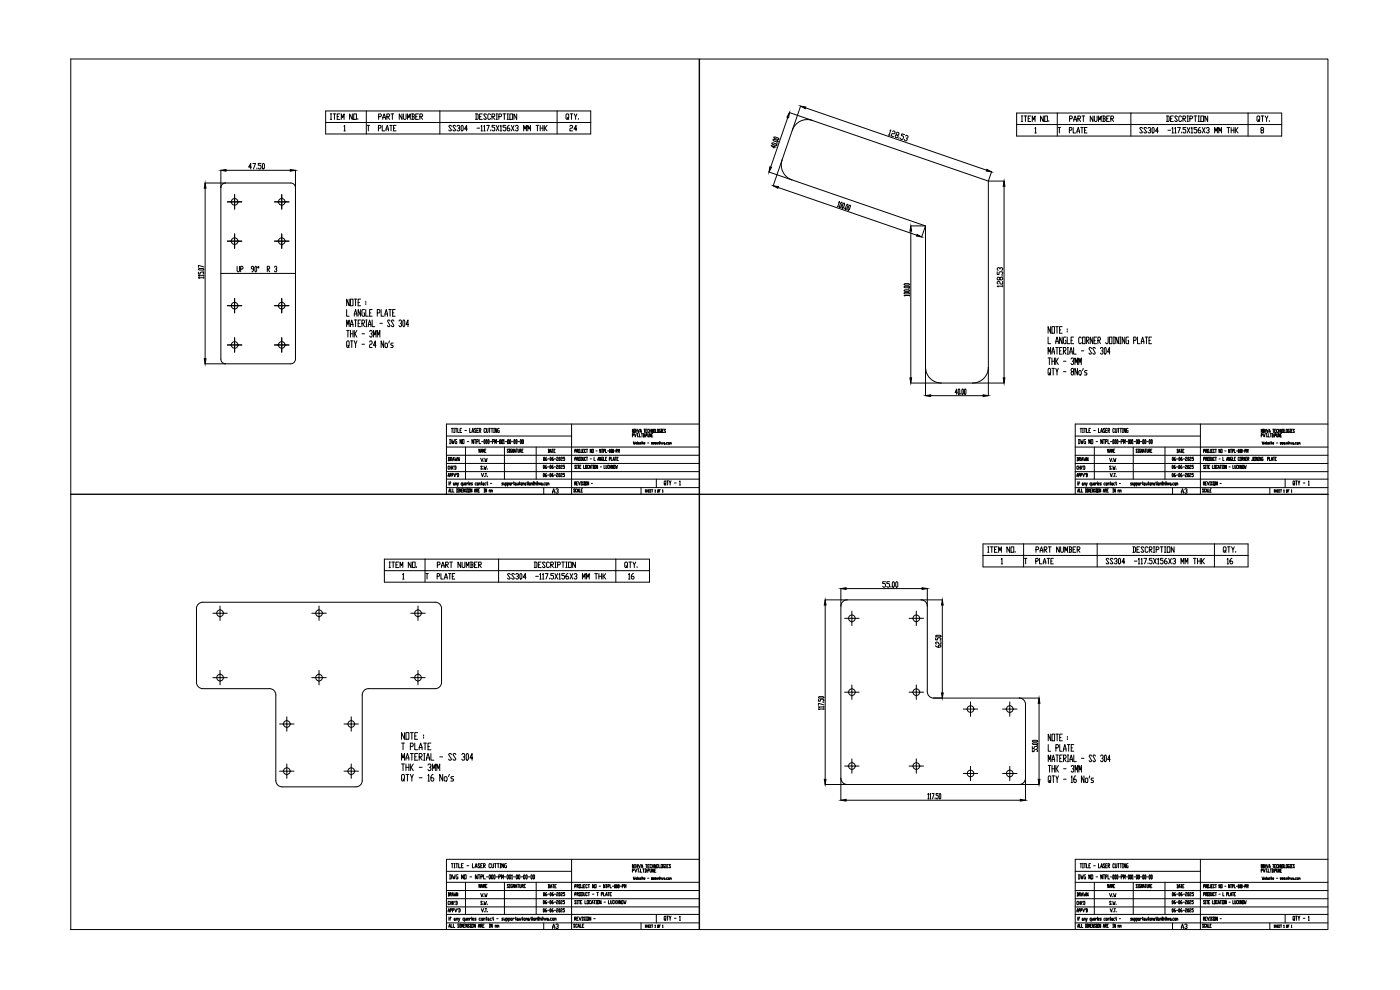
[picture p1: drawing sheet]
<svg xmlns="http://www.w3.org/2000/svg" width="420mm" height="297mm" viewBox="0 0 420 297" stroke-linecap="round" stroke-linejoin="round" font-family="sans-serif">
<defs><g id="words">
<g font-size="4.9">
<text x="169.7" y="40.6">24</text>
<text x="370.8" y="170.4" transform="rotate(-90 370.8 170.4)">16</text>
<text x="187.3" y="175">16</text>
</g>
<g font-size="4.4">
<text x="164.7" y="149.2">A3</text>
<text x="353.1" y="149.2">A3</text>
<text x="164.7" y="279.8">A3</text>
<text x="353.1" y="279.8">A3</text>
</g>
</g></defs>
<!-- layer: 0 -->
<g fill="none" stroke="#000" stroke-width=".3">
<path d="M21.2 17.7h188.6v130.6h-188.6zM97.7 33.3h79.6v6.9h-79.6zM97.7 36.8h79.6M99.1 34.2h.4M99.1 35.8h.4M99.3 34.2v1.6M100 34.2h.8M100.4 34.2v1.6M101.2 35h.4M102 34.2h-.8v1.6h.8M102.4 35.8v-1.6l.4 1.1 .5-1.1v1.6M103.2 37.9l.2-.3v1.7"/>
<path d="M103.2 39.3h.4M105.7 34.2v1.6l-.8-1.6v1.6M106.1 34.2h.9v1.6h-.9zM107.4 35.5v.3M109.9 33.3v6.9M110.2 37.6h.7M110.5 37.6v1.7M113.6 38.4h.5l.2-.2-.2-.6h-.5v1.7M113.6 35h.6l.3-.3-.3-.5h-.6v1.6M114.7 37.6v1.7h.8M114.9 35.8l.4-1.6 .4 1.6M114.9 35.3h.8"/>
<path d="M115.8 39.3l.4-1.7 .4 1.7M115.8 38.7h.8M116.1 35h.6l.2-.3-.2-.5h-.6v1.6M116.3 35l.6 .8M117 37.6h.7M117.3 34.2h.9M117.4 37.6v1.7M117.8 34.2v1.6M118.1 38.4h.4M118.9 37.6h-.8v1.7h.8M120.6 34.2v1.6l-.8-1.6v1.6M121.1 34.2v1.3l.2 .3h.4l.2-.3v-1.3"/>
<path d="M122.3 35.8v-1.6l.4 1.1 .4-1.1v1.6M123.5 34.2h.6l.3 .2-.3 .6M123.7 35h.4l.3 .5-.3 .3h-.6M123.7 34.2v1.6M124.8 35h.4M125.6 34.2h-.8v1.6h.8M126 35h.6l.2-.3-.2-.5h-.6v1.6M126.2 35l.6 .8M132 33.3v6.9M135.5 37.9l-.2-.3h-.4l-.2 .3 .8 1.1-.2 .3h-.4l-.2-.3M136.7 37.9l-.2-.3h-.4l-.2 .3 .8 1.1-.2 .3h-.4l-.2-.3M137.1 37.9l.3-.3h.4l.2 .6-.4 .2"/>
<path d="M137.8 38.4l.2 .3-.2 .6h-.4l-.3-.3M138.6 37.6l.4 .3v1.1l-.2 .3-.4-.3v-1.1zM140.2 38.7h-.8l.6-1.1v1.7M142.7 34.2h.6l.2 .2v1.1l-.2 .3h-.6M142.9 34.2v1.6M143.1 38.4h.9M143.9 35h.4M144.4 37.9l.2-.3v1.7M144.4 39.3h.4M144.8 34.2h-.9v1.6h.9M145.2 37.9l.2-.3v1.7M145.2 39.3h.4"/>
<path d="M146 34.4l-.2-.2h-.4l-.2 .2 .8 1.1-.2 .3h-.4l-.2-.3M146 37.6h.8l-.6 1.7M147.2 34.4l-.2-.2h-.4l-.2 .2v1.1l.2 .3h.4l.2-.3M147.3 39v.3M147.6 35h.7l.2-.3-.2-.5h-.7v1.6M147.9 35l.6 .8M148.5 37.6h-.8v.6h.6l.2 .2v.6l-.2 .3h-.4l-.2-.3M148.9 34.2h.4M148.9 35.8h.4M148.9 37.6l.8 1.7M149.1 34.2v1.6M149.7 35h.6l.2-.3-.2-.5h-.6v1.6"/>
<path d="M149.7 37.6l-.8 1.7M150.1 37.9l.3-.3v1.7M150.1 39.3h.5M150.9 34.2h.9M151.4 34.2v1.6M151.8 37.6h-.8v.6h.6l.2 .2v.6l-.2 .3h-.4l-.2-.3M152.2 34.2h.4M152.2 35.8h.4M152.4 34.2v1.6M152.8 37.6l-.6 .6v.8l.2 .3h.4l.2-.3-.2-.6h-.6M153 34.2h.8v1.6h-.8zM153.4 37.6l.9 1.7"/>
<path d="M154.3 37.6l-.9 1.7M154.7 37.9l.2-.3h.4l.2 .6-.4 .2M155.1 34.2v1.6l-.9-1.6v1.6M155.3 38.4l.2 .3-.2 .6h-.4l-.2-.3M157.2 39.3v-1.7l.4 1.1 .4-1.1v1.7M158.4 39.3v-1.7l.4 1.1 .4-1.1v1.7M160.9 37.6h.8M161.3 37.6v1.7M162.1 38.4h.8M162.1 37.6v1.7M162.9 37.6v1.7M163.4 37.6v1.7"/>
<path d="M163.6 38.4l.6 .9M164.2 37.6l-.8 .8M167.2 33.3v6.9M170.3 35.3l.2 .2-.4 .3-.2-.3v-1.1l.2-.2h.4l.2 .2-.2 1.1 .2 .3M171.1 34.2h.8M171.5 34.2v1.6M172.3 34.2l.4 .8v.8M173.2 34.2l-.5 .8M305.1 33.9h79.6v6.9h-79.6zM305.1 37.4h79.6M306.5 34.8h.4M306.5 36.4h.4"/>
<path d="M306.7 34.8v1.6M307.3 34.8h.9M307.7 34.8v1.6M308.6 35.6h.4M309.4 34.8h-.8v1.6h.8M309.8 36.4v-1.6l.4 1.1 .4-1.1v1.6M310.6 38.5l.2-.3v1.7M310.6 39.9h.4M313.1 34.8v1.6l-.8-1.6v1.6M313.5 34.8h.8v1.6h-.8zM314.8 36.2v.2M317.3 33.9v6.9"/>
<path d="M317.5 38.2h.8M317.9 38.2v1.7M320.9 39.1h.6l.2-.3-.2-.6h-.6v1.7M321 35.6h.6l.2-.3-.2-.5h-.6v1.6M322.1 38.2v1.7h.7M322.2 36.4l.5-1.6 .4 1.6M322.2 35.9h.9M323.2 39.9l.4-1.7 .4 1.7M323.2 39.3h.8M323.5 35.6h.6l.2-.3-.2-.5h-.6v1.6M323.7 35.6l.6 .8M324.3 38.2h.8"/>
<path d="M324.7 34.8h.8M324.7 38.2v1.7M325.1 34.8v1.6M325.5 39.1h.4M326.2 38.2h-.7v1.7h.7M328 34.8v1.6l-.8-1.6v1.6M328.4 34.8v1.4l.2 .2h.4l.3-.2v-1.4M329.7 36.4v-1.6l.4 1.1 .4-1.1v1.6M330.9 34.8h.6l.2 .3-.2 .5M331.1 35.6h.4l.2 .6-.2 .2h-.6M331.1 34.8v1.6M332.1 35.6h.4"/>
<path d="M333 34.8h-.9v1.6h.9M333.4 35.6h.6l.2-.3-.2-.5h-.6v1.6M333.6 35.6l.6 .8M339.4 33.9v6.9M342.9 38.5l-.2-.3h-.4l-.3 .3 .9 1.1-.2 .3h-.4l-.3-.3M344.1 38.5l-.2-.3h-.4l-.2 .3 .8 1.1-.2 .3h-.4l-.2-.3M344.5 38.5l.2-.3h.4l.2 .6-.4 .3M345.1 39.1l.2 .2-.2 .6h-.4l-.2-.3M346 38.2l.4 .3v1.1l-.2 .3-.4-.3v-1.1zM347.6 39.3h-.8l.6-1.1v1.7M350.1 34.8h.6l.2 .3v1.1l-.2 .2h-.6M350.3 34.8v1.6"/>
<path d="M350.5 39.1h.8M351.3 35.6h.4M351.7 38.5l.2-.3v1.7M351.7 39.9h.5M352.1 34.8h-.8v1.6h.8M352.6 38.5l.2-.3v1.7M352.6 39.9h.4M353.4 35.1l-.2-.3h-.5l-.2 .3 .9 1.1-.2 .2h-.5l-.2-.2M353.4 38.2h.8l-.6 1.7M354.6 35.1l-.2-.3h-.4l-.2 .3v1.1l.2 .2h.4l.2-.2M354.6 39.6v.3M355 35.6h.6l.2-.3-.2-.5h-.6v1.6"/>
<path d="M355.2 35.6l.6 .8M355.9 38.2h-.9v.6h.7l.2 .3-.2 .8h-.5l-.2-.3M356.3 34.8h.4M356.3 36.4h.4M356.3 38.2l.8 1.7M356.5 34.8v1.6M357.1 35.6h.6l.2-.3-.2-.5h-.6v1.6M357.1 38.2l-.8 1.7M357.5 38.5l.2-.3v1.7M357.5 39.9h.4M358.3 34.8h.8M358.7 34.8v1.6"/>
<path d="M359.2 38.2h-.9v.6h.7l.2 .3v.5l-.2 .3h-.5l-.2-.3M359.6 34.8h.4M359.6 36.4h.4M359.8 34.8v1.6M360.2 38.2l-.6 .6v.8l.2 .3h.4l.2-.3-.2-.5h-.6M360.4 34.8h.8v1.6h-.8zM360.8 38.2l.8 1.7M361.6 38.2l-.8 1.7M362.1 38.5l.2-.3h.4l.2 .6-.4 .3M362.4 34.8v1.6l-.8-1.6v1.6M362.7 39.1l.2 .2-.2 .6h-.4l-.2-.3M364.5 39.9v-1.7l.4 1.1 .5-1.1v1.7"/>
<path d="M365.8 39.9v-1.7l.4 1.1 .4-1.1v1.7M368.2 38.2h.9M368.7 38.2v1.7M369.5 39.1h.8M369.5 38.2v1.7M370.3 38.2v1.7M370.7 38.2v1.7M370.9 39.1l.6 .8M371.5 38.2l-.8 .9M374.6 33.9v6.9M377.6 35.9l.3 .3-.5 .2-.2-.2v-1.1l.2-.3h.5l.2 .3-.2 1.1 .2 .2M378.5 34.8h.8"/>
<path d="M378.6 39.1l-.2-.3 .2-.6h.4l.2 .3-.2 .6h-.4l-.2 .2 .2 .6h.4l.2-.3-.2-.5M378.9 34.8v1.6M379.7 34.8l.4 .8v.8M380.5 34.8l-.4 .8M380.9 36.2v.2M66.6 55.5l1.1-.6h19.6a1.41 1.41 0 0 1 1.4 1.4v51.4a1.43 1.43 0 0 1-1.4 1.5h-19.6a1.41 1.41 0 0 1-1.4-1.5v-51.4zM70.4 59.4v1.2h-1.2M70.4 59.4v1.2h1.2M70.4 58.4v1M84.5 59.4v1.2h-1.1M84.5 59.4v1.2h1.2M84.5 58.4v1"/>
<path d="M234.7 48l3.1-8.9a4.7 4.7 0 0 1 6-3l52.8 18.2v55.9M234.7 48a4.7 4.7 0 0 0 3 6l40.1 13.8v42.4a4.7 4.7 0 0 0 4.7 4.7h9.4a4.7 4.7 0 0 0 4.7-4.7M68.2 60.6h1M68.2 72.4h1M69.2 72.4h1.2v1.1M69.2 60.6h1.2v1.1M70.4 71.2v1.2h-1.2M70.4 71.2v1.2h1.2M70.4 61.7v1M70.4 70.2v1M70.4 73.5v1M71.2 79.9l.1 1.7h.4l.2-.3v-1.4"/>
<path d="M71.6 72.4h-1.2v1.1M71.6 60.6h-1.2v1.1M71.6 60.6h1M71.6 72.4h1M76.7 79.9l.3 .3-.2 1.4-.3-.3zM77.6 79.9l.1 .3-.1 .3-.2-.3zM82.4 60.6h1M82.4 72.4h1M83.4 60.6h1.1v1.1M83.4 72.4h1.1v1.1M84.5 71.2v1.2h-1.1M84.5 71.2v1.2h1.2"/>
<path d="M84.5 61.7v1M84.5 70.2v1M84.5 73.5v1M85.7 60.6h-1.2v1.1M85.7 72.4h-1.2v1.1M85.7 60.6h1M85.7 72.4h1M66.3 82h22.4M68.2 91.7h1M69.2 91.7h1.2v1.2M70.4 90.5v1.2h-1.2M70.4 90.5v1.2h1.2"/>
<path d="M70.4 89.5v1M70.4 92.9v1M71.6 91.7h-1.2v1.2M71.6 91.7h1M72.2 80.7h.6l.1-.2-.1-.6h-.6v1.7M76.1 80.7h-.5l-.2-.2 .2-.6h.4l.1 .3v.8l-.5 .6M80.2 80.7h.6l.1-.2-.1-.6h-.6v1.7M80.4 80.7l.5 .9M82.4 80.2l.1-.3h.4l.2 .3v.3l-.4 .2M82.9 80.7l.2 .3-.2 .6h-.4l-.1-.3M84.5 89.5v2.2h-2.1M86.7 91.7h-2.2v2.2"/>
<path d="M104 92.9v2h.8M104 98v-2l.4 1.3 .4-1.3v2M104 99.1h.8M104.4 99.1v2M104.8 89.7v2l-.8-2v2M105.2 89.7h.7v2h-.7zM105.2 98l.4-2 .3 2M105.2 97.3h.7M105.2 99.1v2M105.9 99.1v2M106.3 94.9l.4-2 .4 2M106.3 89.7h.8"/>
<path d="M106.3 94.2h.8M106.3 96h.8M106.3 99.1v2M106.7 89.7v2M106.7 96v2M107.1 99.1l-.6 1h-.2M107.5 90.7h.4M107.5 97h.4M108.2 89.7h-.7v2h.7M108.2 92.9v2l-.7-2v2M108.2 96h-.7v2h.7M108.6 97h.6l.2-.3-.2-.7h-.6v2"/>
<path d="M108.8 97l.6 1M109.4 92.9h-.6l-.2 .3v1.3l.2 .4h.6v-1h-.2M109.8 92.9v2h.7M109.8 90.4v.3M109.8 91.1v.3M109.8 96h.4M109.8 98h.4M110 96v2M110.5 98l.4-2 .4 2M110.5 97.3h.8M110.9 99.5l.2-.4h.4l.2 .7-.4 .3M110.9 93.9h.4"/>
<path d="M111.7 92.9h-.8v2h.8M111.7 96v2h.8M113.2 93.9h.6l.2-.4-.2-.6h-.6v2M114 97h.8M114.4 92.9v2h.7M115.5 94.9l.4-2 .4 2M115.5 94.2h.8M116.7 92.9h.8M117.1 96.3l-.2-.3h-.4l-.2 .3 .8 1.4-.2 .3h-.4l-.2-.3M117.1 92.9v2M117.8 93.9h.4M118.2 96.3l-.2-.3h-.4l-.1 .3 .7 1.4-.2 .3h-.4l-.1-.3"/>
<path d="M118.6 92.9h-.8v2h.8M119.7 96.3l.2-.3h.4l.2 .7-.4 .3M120.3 97l.2 .3-.2 .7h-.4l-.2-.3M121.1 96l.4 .3v1.4l-.2 .3-.4-.3v-1.4zM122.6 97.3h-.7l.5-1.3v2M315.3 98v2l-.8-2v2M315.7 98h.8v2h-.8zM316.8 98h.8M317.2 98v2M318 99h.4M318.8 98h-.8v2h.8M320.3 98.7v.3"/>
<path d="M320.3 99.3v.4M68.2 103.5h1M69.2 103.5h1.2v1.2M70.4 102.3v1.2h-1.2M70.4 102.3v1.2h1.2M70.4 101.3v1M70.4 104.7v1M71.6 103.5h-1.2v1.2M71.6 103.5h1M84.5 101.3v2.2h-2.1M86.7 103.5h-2.2v2.2M104.4 103.6l.2 .3-.4 .4-.2-.4v-1.3l.2-.3h.4l.2 .3-.2 1.3 .2 .4"/>
<path d="M105.2 100.1h.7M105.2 102.3h.7M105.6 102.3v2M106.3 102.3l.4 1v1M106.5 100.1l.6 1M107.1 102.3l-.4 1M108.6 100.1h.8M108.6 103.3h.8M110.9 102.6l.2-.3h.4l.2 .3-.2 .7h-.4l-.2 .3v.7h.8M111.5 100.1l.2 .4-.2 .6h-.4l-.2-.3M112.1 101.1v-2l.4 1.4 .3-1.4v2M112.8 103.6h-.7l.6-1.3v2"/>
<path d="M113.2 101.1v-2l.4 1.4 .4-1.4v2M115.1 102.3v2l-.7-2v2M115.7 102.9h.4l.2 .4-.2 1h-.4l-.2-.4zM116.9 102.3l-.2 .6M118 102.9h-.5l-.2 .4 .7 .6-.2 .4h-.5M314.5 101.1v2h.8M314.5 106.3v-2l.4 1.3 .4-1.3v2M314.5 107.4h.8M314.9 111.9l.2 .3-.4 .3-.2-.3v-1.3l.2-.4h.4l.2 .4-.2 1.3 .2 .3M314.9 107.4v2M315.7 106.3l.4-2 .4 2M315.7 107.4v2"/>
<path d="M315.7 105.6h.8M315.7 108.4h.8M315.7 110.5h.8M316.1 110.5v2M316.5 107.4v2M316.8 103.1l.4-2 .4 2M316.8 110.5l.4 1v1M316.8 102.5h.8M316.8 104.3h.8M316.8 107.4v2M317 108.4l.6 1M317.2 104.3v2"/>
<path d="M317.6 107.4l-.6 1h-.2M317.6 110.5l-.4 1M318 105.3h.4M318.8 101.1v2l-.8-2v2M318.8 104.3h-.8v2h.8M319.1 105.3h.6l.2-.4-.2-.6h-.6v2M319.1 108.4h.8M319.1 111.5h.8M319.3 105.3l.6 1M319.9 101.1h-.6l-.2 .4v1.3l.2 .3h.6v-1h-.2M320.3 101.1v2h.8M320.3 104.3h.4"/>
<path d="M320.3 106.3h.4M320.5 104.3v2M321.1 106.3l.3-2 .4 2M321.1 105.6h.7M321.4 107.7l.2-.3h.4l.2 .3-.2 .7h-.2M321.4 102.1h.4M321.6 111.5l-.2-.6 .2-.4h.4l.2 .7-.8 .7 .2 .6h.4l.2-.3-.2-.7M322 108.4l.2 .3-.2 .7h-.4l-.2-.3M322.2 101.1h-.8v2h.8M322.2 104.3v2h.8M322.6 109.4v-2l.4 1.3 .4-1.3v2M323.4 110.5v2l-.8-2v2"/>
<path d="M323.7 109.4v-2l.4 1.3 .4-1.3v2M323.9 111.2h.4l.2 .3-.2 1h-.4l-.2-.3zM324.5 101.5l-.2-.4h-.4l-.2 .4v1.3l.2 .3h.4l.2-.3M324.5 105.3h.8M324.9 101.1h.8v2h-.8zM325.1 110.5l-.2 .7M326 102.1h.6l.2-.3-.2-.7h-.6v2M326.2 111.2h-.5l-.2 .3 .7 .7-.2 .3h-.5M326.2 102.1l.6 1M327.6 104.6l-.2-.3h-.4l-.2 .3 .8 1.3-.2 .4h-.4l-.2-.4M328 101.1v2l-.8-2v2M328.3 102.1h.4"/>
<path d="M328.7 104.6l-.2-.3h-.3l-.2 .3 .7 1.3-.2 .4h-.3l-.2-.4M329.1 101.1h-.8v2h.8M329.5 102.1h.6l.2-.3-.2-.7h-.6v2M329.7 102.1l.6 1M330.3 104.6l.2-.3h.3l.2 .3-.2 .7h-.2M330.8 105.3l.2 .3-.2 .7h-.3l-.2-.4M331.6 104.3l.4 .3v1.3l-.2 .4-.4-.4v-1.3zM332.6 101.1v1.7l-.2 .3h-.4l-.2-.3M332.9 101.1h.8v2h-.8zM333.1 105.6h-.7l.5-1.3v2M334.1 103.1h.4M334.1 101.1h.4"/>
<path d="M334.3 101.1v2M335.6 101.1v2l-.7-2v2M336 103.1h.4M336 101.1h.4M336.2 101.1v2M337.6 101.1v2l-.8-2v2M338.7 101.1h-.6l-.2 .4v1.3l.2 .3h.6v-1h-.2M340.2 102.1h.6l.2-.3-.2-.7h-.6v2M341.4 101.1v2h.7M342.5 103.1l.4-2 .4 2M342.5 102.5h.8M343.7 101.1h.8"/>
<path d="M344.1 101.1v2M344.8 102.1h.4M345.6 101.1h-.8v2h.8M134 134.1h75.8M134 139.1h75.8M134 136.6h75.8M134 130.8h37.5M134.5 137.2l.5 .2v.7l-.5 .1M134.6 137.2v1M134.9 140l-.1-.2-.3 .2 .1 .8 .3-.2M134.9 131.9l.5 .2v.8l-.5 .2M135.1 139.8v1"/>
<path d="M135.1 131.9v1.2M135.2 137.7h.3v-.5h-.3v1M135.3 137.7l.3 .5M135.4 139.8v1M135.4 128.5h.5M135.6 139.8v1M135.7 131.9l.2 1.2 .1-.6 .1 .6 .3-1.2M135.7 128.5v1.3M135.8 138.2l.3-1 .2 1M135.8 137.9h.5M136 139.8l-.4 .5M136.2 128.5h.2"/>
<path d="M136.2 129.8h.2M136.3 128.5v1.3M136.3 139.8l-.1 .4M136.5 139.8l.4 .2v.6l-.4 .2M136.5 137.2l.2 1 .1-.5 .1 .5 .3-1M136.6 139.8v1M136.6 128.5h.5M136.9 128.5v1.3M137.1 131.9l-.5 .2 .1 1h.4l-.1-.6M137.4 128.5v1.3h.4M137.8 137.2v1l-.4-1v1M138.1 129.1h.2"/>
<path d="M138.5 131.9v1.2l-.4-1.2v1.2M138.6 128.5h-.5v1.3h.5M138.8 131.9h.5v1.2h-.5zM139.5 129.1h.5M139.7 134.1v9.7M140.2 132.5h.5M141 128.5v1.3h.4M141.7 129.8l.2-1.3 .3 1.3M141.7 129.4h.5M142.1 131.9v1.2l-.5-1.2v1.2M142.4 131.9h.5M142.6 131.9v1.2"/>
<path d="M142.9 128.7l-.4-.2-.1 .2 .5 .9-.1 .2-.4-.2M143.1 132.5h.3v-.6h-.3v1.2M143.1 129.1h.3M143.6 128.5h-.5v1.3h.5M143.8 131.9v1.2h.5M143.8 129.1l.5-.2-.1-.4h-.4v1.3M144 129.1l.3 .7M144.1 134.7v1l-.4-1v1M144.3 137.5l.3 1 .4-1M144.3 135.7l.2-1 .2 1M144.3 135.4h.4M144.5 132.5h.5"/>
<path d="M144.8 140l-.2-.2-.3 .2 .5 .6-.2 .2-.3-.2M144.9 135.7v-1l.2 .7 .2-.7v1M145.2 138.3v.2M145.3 139.8l.2 1 .1-.5 .1 .5 .3-1M145.4 131.9l.2 .2-.1 1-.3-.2zM145.5 135.2h.2M145.5 137.5l.2 1 .1-.5 .2 .5 .2-1M145.8 128.7l-.2-.2-.3 .2v.9l.1 .2 .4-.2M145.8 134.7h-.3v1h.3M146 131.9l.2 .2-.1 1-.3-.2zM146 128.5l.1 1.3 .4-.2v-1.1M146.6 131.9l.2 .2-.1 1-.3-.2z"/>
<path d="M146.7 128.5h.5M146.9 128.5v1.3M147 132.5h.5M147.4 128.5h.5M147.7 128.5v1.3M147.8 132.5h.3v-.6h-.3v1.2M148.1 128.5h.3M148.1 129.8h.3M148.3 128.5v1.3M148.5 133.1v-1.2l.2 .8 .3-.8v1.2M149.1 128.5v1.3l-.5-1.3v1.3M149.2 132.5h.5"/>
<path d="M149.8 128.5l-.5 .2 .2 1.1h.3l-.1-.7M150 131.9l.3 .2-.1 1-.3-.2zM150.6 131.9l.3 .2-.1 1-.3-.2zM151.1 132.1l.1-.2v1.2M151.1 133.1h.2M151.4 134.1v9.7M151.6 132.5h.5M152.4 131.9l.3 .2-.1 1-.3-.2zM152.6 134.9l-.1-.2-.3 .2 .4 .7-.1 .1-.3-.1M152.8 135.7h.2M152.8 134.7h.2M152.9 134.7v1"/>
<path d="M153 131.9l.3 .2-.2 1-.2-.2zM153.5 132.5h.5M153.6 134.7l-.4 .2 .1 .8h.3l-.1-.5M154.1 134.7v1l-.4-1v1M154.3 135.7l.2-1 .2 1M154.3 135.4h.4M154.3 131.9l.3 .2-.1 1-.3-.2zM154.9 134.7h.4M154.9 131.9l.3 .2-.1 1-.3-.2zM155.1 134.7v1M155.4 132.5h.5M155.5 134.7l.1 1 .3-.1v-.9"/>
<path d="M156 135.2h.3v-.5h-.3v1M156.1 135.2l.3 .5M156.3 131.9l.2 .2-.1 1-.3-.2zM156.6 135.2h.2M156.9 131.9l.2 .2-.1 1-.3-.2zM157 134.7h-.4v1h.4M160.9 134.1v9.7M163.2 139.6l.2 .1-.1 .9-.3-.2zM163.2 137.2l.2 .1-.1 .9-.2-.2zM164 139.6l-.4 .3v.5l.4 .2v-.5h-.4M164 137.2l-.3 .3v.5l.3 .2v-.5h-.3M164.4 137.7h.4"/>
<path d="M164.5 134.8l.4 .2v.6l-.4 .2M164.6 134.8v1M165.1 135.8l.2-1 .2 1M165.1 135.5h.4M165.1 139.6l.3 .1-.1 .9-.3-.2zM165.2 137.2l.2 .1-.1 .9-.2-.2zM165.7 134.8h.4M165.9 134.8v1M166 139.6l-.4 .3v.5l.4 .2v-.5h-.4M166 137.2l-.3 .3v.5l.3 .2v-.5h-.3M166.3 135.3h.1M166.4 137.7h.4"/>
<path d="M166.6 134.8h-.3v1h.3M167 139.7l.1-.1 .4 .1-.5 .5v.4h.5M167.1 137.3l.1-.1 .3 .1-.4 .6v.3h.4M167.8 139.6l.2 .1-.1 .9-.2-.2zM167.9 137.2l.2 .1-.1 .9-.3-.2zM168.3 139.7l.1-.1 .3 .1-.4 .5v.4h.4M168.3 137.3l.1-.1 .4 .1-.5 .6v.3h.5M169.4 139.6h-.4v.3h.3l.1 .5-.1 .2-.3-.2M169.5 137.2h-.5v.3h.4l.1 .5-.1 .2-.4-.2M171.5 127.2v21.1M172.5 135.3l.4-.2-.1-.3h-.3v1M172.5 137.7h.3v-.5h-.3v1"/>
<path d="M172.8 139.7l-.1-.1-.2 .1 .2 .9-.2-.2M173 139.6h.2M173.1 135.3l.4-.2-.1-.3h-.3v1M173.1 137.7h.3v-.5h-.3v1M173.1 139.6v1M173.2 135.3l.3 .5M173.2 137.7l.3 .5M173.4 139.6h.4M173.6 139.6v1M173.7 134.8h.3v1h-.3zM173.7 137.2h.3v1h-.3zM174.2 137.2l.4 .1v.7l-.4 .2"/>
<path d="M174.3 137.2v1M174.4 139.6h-.4v1h.4M174.6 134.8v.8l-.1 .2-.3-.2M174.8 137.2l.1 1 .3-.2v-.8M174.8 135.3h.2M175.1 139.6v1h.4M175.2 134.8h-.4v1h.4M175.7 139.6h.4v1h-.4zM175.8 135l-.1-.2-.3 .2v.6l.1 .2 .3-.2M175.8 137.3l-.1-.1-.3 .1 .1 .9 .3-.2M176 134.8h.4M176 137.2h.4"/>
<path d="M176.2 134.8v1M176.2 137.2v1M176.7 139.7l-.1-.1-.3 .1 .1 .9 .3-.2M177.1 137.7h.4M177.4 139.6h.4M177.5 134.8v1l-.4-1v1M177.6 139.6v1M177.7 134.8h.4v1h-.4zM178 139.6h.2M178.1 139.6v1M178.3 137.2v1h.4M178.4 139.6h.4v1h-.4z"/>
<path d="M178.8 135.3h.4M179.4 139.6v1l-.4-1v1M179.4 138.2l.2-1 .2 1M179.4 137.9h.4M180.4 134.8v1l-.4-1v1M180.4 137.2v1l-.4-1v1M180.6 134.8h.4M180.8 134.8v1M181 137.2l-.4 .1 .1 .9h.3l-.1-.5M181.1 135.3l.4-.2-.1-.3h-.3v1M181.1 137.2v1h.4M181.3 139.6v1h.4"/>
<path d="M181.7 134.8v1h.4M181.7 137.7h.2M181.8 139.6l.1 1 .3-.2v-.8M182.1 137.2h-.4v1h.4M182.3 135.3h.4M182.8 139.7l-.1-.1-.3 .1 .1 .9 .3-.2M182.9 137.7h.3v-.5h-.3v1M183 134.8l.2 .2-.1 .8-.2-.2zM183 139.6v1M183.4 139.6l-.4 .5M183.4 134.8l.2 .2-.1 .8-.1-.2zM183.4 137.2v1h.4"/>
<path d="M183.9 134.8l.2 .2-.1 .8-.2-.2zM184 139.6v1l-.4-1v1M184 138.2l.2-1 .2 1M184 137.9h.4M184.1 139.6h.4v1h-.4zM184.3 135.3h.4M184.6 137.2h.4M184.7 139.6l.2 1 .1-.5 .1 .5 .2-1M184.8 137.2v1M184.9 135.3l.4-.2-.1-.3h-.3v1M185.2 137.7h.2M185.5 135.8v-1l.1 .7 .2-.7v1"/>
<path d="M185.6 137.2h-.4v1h.4M189.8 130.6h.3v-.5h-.3v1M190.1 132.5l.1 .8 .1-.4 .1 .4 .2-.8M190.2 128.8v1l-.4-1v1M190.4 130.1l.3 1 .3-1M190.4 129.8h.2M190.4 128.8h.2M190.5 128.8v1M190.8 128.8v1M190.8 129.3h.3M190.8 133h.3v-.2l-.3 .1v.3l.3 .1M191.1 128.8v1"/>
<path d="M191.1 130.1h.4M191.3 128.8l.3 1 .3-1M191.3 130.1v1M191.4 132.5v.8M191.5 132.8l.2 .1-.1 .4-.2-.3zM191.7 130.9v.2M191.9 130.1v1h.4M192.1 129.8l.2-1 .2 1M192.1 129.4h.4M192.3 132.8l-.4 .1 .4 .3-.4 .1M192.5 132.5v.1M192.5 132.8v.5"/>
<path d="M192.5 130.1h.4M192.7 132.8h.3M192.7 130.1v1M192.9 132.5v.7h.1M193.1 130.1l.3 .2v.6l-.3 .2M193.2 130.1v1M193.2 133h.3v-.2l-.3 .1 .1 .4h.2M193.2 128.8h.4M193.4 128.8v1M193.6 130.9v.2M193.8 130.6h.3v-.5h-.3v1M193.8 129.3h.2"/>
<path d="M194.2 128.8h-.4v1h.4M194.4 132.9h.3M194.4 130.1l.1 1 .3-.2v-.8M194.8 128.9l-.1-.1-.3 .1v.7l.1 .2 .3-.2M195 129.3h.4M195 128.8v1M195.4 130.1v1l-.4-1v1M195.4 128.8v1M195.5 132.8l.1 .5 .1-.5 .1 .5 .1-.5M195.5 130.6h.2M195.9 128.8v1l-.4-1v1M195.9 130.1h-.4v1h.4"/>
<path d="M196 132.8l.1 .5 .1-.5 .1 .5 .1-.5M196.1 128.8h.4v1h-.4zM196.6 132.8l.1 .5 .1-.5 .1 .5 .1-.5M196.7 128.8v1h.4M197.2 133.2v.1M197.3 128.8h.4v1h-.4zM197.3 133l.3-.2 .1 .5M197.3 132.8v.5M197.9 132.5v.1M197.9 132.8v.5M198.1 133l.3-.2 .1 .5M198.1 132.5v.8"/>
<path d="M198.2 128.8l-.3 .1v.9h.3l-.1-.5M198.4 129.8h.2M198.4 128.8h.2M198.5 128.8v1M198.7 132.8l.1 .5 .2-.5M198.8 129.3h.2M199.2 128.8h-.4v1h.4M199.3 132.8l.2 .1-.1 .4-.2-.1zM199.5 133.2l.1 .1M199.8 128.9l-.3-.1 .3 .8-.1 .2-.3-.2M199.8 133.2v.1M200.3 132.8l-.3 .1 .1 .4h.2"/>
<path d="M200.6 132.8l.3 .1-.1 .4-.3-.1zM201.1 132.9l.1-.1 .1 .2M201.1 132.8v.5M201.3 132.9h.2v.4M209.8 127.2h-75.8v21.1M322.7 134.1h75.8M322.7 139.1h75.8M322.7 136.6h75.8M322.7 130.8h37.6M323.2 137.3l.5 .1v.7l-.5 .1M323.3 137.3v.9M323.6 140l-.1-.2-.3 .2 .1 .8 .3-.1"/>
<path d="M323.6 131.9l.5 .2v.8l-.5 .2M323.8 139.8v1M323.8 131.9v1.2M323.9 137.7h.3v-.4h-.3v.9M324 137.7l.3 .5M324.2 139.8v1M324.2 128.5h.4M324.3 139.8v1M324.4 131.9l.2 1.2 .1-.6 .2 .6 .2-1.2M324.4 128.5v1.3M324.6 138.2l.2-.9 .2 .9M324.6 137.9h.4"/>
<path d="M324.7 139.8l-.4 .5M324.9 128.5h.2M324.9 129.8h.2M325 128.5v1.3M325 139.8l-.1 .4M325.2 139.8l.4 .2v.7l-.4 .1M325.2 137.3l.2 .9 .2-.5 .1 .5 .2-.9M325.3 139.8v1M325.4 128.5h.4M325.6 128.5v1.3M325.8 131.9l-.5 .2 .1 1h.4l-.1-.6M326.1 128.5v1.3h.5"/>
<path d="M326.5 137.3v.9l-.4-.9v.9M326.8 129.2h.2M327.2 131.9v1.2l-.4-1.2v1.2M327.3 128.5h-.5v1.3h.5M327.5 131.9h.5v1.2h-.5zM328.2 129.2h.5M328.4 134.1v9.7M328.9 132.5h.5M329.7 128.5v1.3h.5M330.4 129.8l.2-1.3 .3 1.3M330.4 129.4h.5M330.8 131.9v1.2l-.4-1.2v1.2"/>
<path d="M331.1 131.9h.5M331.3 131.9v1.2M331.6 128.7l-.4-.2-.1 .2 .5 .9-.1 .2-.4-.2M331.8 132.5l.5-.2-.1-.4h-.4v1.2M331.8 129.2h.3M332.3 128.5h-.5v1.3h.5M332.5 131.9v1.2h.5M332.5 129.2l.5-.2-.1-.5h-.4v1.3M332.7 129.2l.3 .6M332.8 134.8v.9l-.3-.9v.9M333 137.5l.3 1 .4-1M333 135.7l.2-.9 .2 .9"/>
<path d="M333 135.4h.4M333.2 132.5h.5M333.5 140l-.2-.2-.3 .2 .5 .7-.2 .1-.3-.1M333.6 135.7v-.9l.2 .6 .2-.6v.9M333.9 138.3v.2M334 139.8l.2 1 .1-.5 .2 .5 .2-1M334.1 131.9l.2 .2-.1 1-.2-.2zM334.2 135.3h.2M334.2 137.5l.2 1 .2-.5 .1 .5 .2-1M334.5 128.7l-.2-.2-.3 .2 .1 1.1 .4-.2M334.6 134.8h-.4v.9h.4M334.7 131.9l.2 .2-.1 1-.2-.2z"/>
<path d="M334.7 128.5l.1 1.3 .4-.2v-1.1M335.3 131.9l.2 .2-.1 1-.3-.2zM335.4 128.5h.5M335.7 128.5v1.3M335.8 132.5h.4M336.1 128.5h.5M336.4 128.5v1.3M336.5 132.5l.4-.2-.1-.4h-.3v1.2M336.9 128.5h.2M336.9 129.8h.2M337 128.5v1.3M337.2 133.1v-1.2l.2 .8 .3-.8v1.2"/>
<path d="M337.8 128.5v1.3l-.5-1.3v1.3M337.9 132.5h.5M338.5 128.5l-.4 .2 .1 1.1h.3l-.1-.6M338.7 131.9l.3 .2-.1 1-.3-.2zM339.4 131.9l.2 .2-.1 1-.3-.2zM339.8 132.1l.1-.2v1.2M339.8 133.1h.3M340.1 134.1v9.7M340.3 132.5h.5M341.1 131.9l.3 .2-.1 1-.3-.2zM341.3 134.9l-.1-.1-.3 .1 .3 .8-.3-.1M341.5 135.7h.2"/>
<path d="M341.5 134.8h.2M341.6 134.8v.9M341.7 131.9l.3 .2-.1 1-.3-.2zM342.2 132.5h.5M342.3 134.8l-.4 .1 .1 .8h.3l-.1-.4M342.8 134.8v.9l-.3-.9v.9M343 135.7l.2-.9 .2 .9M343 135.4h.4M343.1 131.9l.2 .2-.1 1-.3-.2zM343.6 134.8h.4M343.7 131.9l.2 .2-.1 1-.3-.2zM343.8 134.8v.9"/>
<path d="M344.1 132.5h.5M344.2 134.8l.1 .9 .3-.1v-.8M344.8 135.3h.2v-.5h-.2v.9M344.9 135.3l.2 .4M345 131.9l.2 .2-.1 1-.2-.2zM345.3 135.3h.2M345.6 131.9l.2 .2-.1 1-.2-.2zM345.7 134.8h-.4v.9h.4M349.6 134.1v9.7M351.9 139.6l.2 .1-.1 .9-.2-.2zM351.9 137.2l.3 .2-.1 .8-.3-.2zM352.7 139.6l-.4 .3v.5l.4 .2v-.5h-.4"/>
<path d="M352.7 137.2l-.3 .3v.5l.3 .2 .2-.3-.5-.2M353.1 137.7h.5M353.2 134.8l.4 .2v.6l-.4 .2M353.3 134.8v1M353.8 135.8l.2-1 .2 1M353.8 135.5h.4M353.9 139.6l.2 .1-.1 .9-.3-.2zM353.9 137.2l.2 .2-.1 .8-.2-.2zM354.4 134.8h.4M354.6 134.8v1M354.7 139.6l-.4 .3v.5l.4 .2v-.5h-.4M354.7 137.2l-.3 .3v.5l.3 .2 .1-.3-.4-.2"/>
<path d="M355 135.3h.2M355.1 137.7h.4M355.3 134.8h-.3v1h.3M355.7 139.7l.1-.1 .4 .1-.5 .6v.3h.5M355.8 137.4l.1-.2 .3 .2-.4 .5v.3h.4M356.5 139.6l.3 .1-.2 .9-.2-.2zM356.6 137.2l.2 .2-.1 .8-.2-.2zM357 139.7l.1-.1 .4 .1-.5 .6v.3h.5M357 137.4l.2-.2 .3 .2-.5 .5v.3h.5M358.1 139.6h-.4v.3l.4 .2-.1 .5-.3-.2M358.2 137.2h-.5v.3l.5 .2-.1 .5-.4-.2M360.3 127.2v21.1"/>
<path d="M361.2 135.3h.3v-.5h-.3v1M361.2 137.7h.3v-.5h-.3v1M361.5 139.7l-.1-.1-.2 .1 .2 .9-.2-.2M361.7 139.6h.2M361.8 135.3h.3v-.5h-.3v1M361.8 137.7l.4-.2-.1-.3h-.3v1M361.8 139.6v1M361.9 135.3l.3 .5M361.9 137.7l.3 .5M362.1 139.6h.4M362.3 139.6v1M362.4 134.8h.4v1h-.4z"/>
<path d="M362.4 137.2h.4v1h-.4zM363 137.2l.3 .2v.6l-.3 .2M363 137.2v1M363.1 139.6h-.4v1h.4M363.3 134.8v.8l-.1 .2-.2-.2M363.5 137.2l.1 1 .3-.2v-.8M363.5 135.3h.2M363.9 139.6v1h.3M363.9 134.8h-.4v1h.4M364.4 139.6h.4v1h-.4zM364.5 135l-.1-.2-.3 .2 .1 .8 .3-.2M364.5 137.4l-.1-.2-.3 .2 .1 .8 .3-.2"/>
<path d="M364.7 134.8h.4M364.7 137.2h.4M364.9 134.8v1M364.9 137.2v1M365.4 139.7l-.1-.1-.3 .1v.7l.1 .2 .3-.2M365.8 137.7h.4M366.1 139.6h.4M366.2 134.8v1l-.4-1v1M366.3 139.6v1M366.4 134.8h.4v1h-.4zM366.7 139.6h.2M366.8 139.6v1"/>
<path d="M367 137.2v1h.4M367.1 139.6h.4v1h-.4zM367.6 135.3h.3M368.1 139.6v1l-.4-1v1M368.1 138.2l.2-1 .2 1M368.1 137.9h.4M369.1 134.8v1l-.4-1v1M369.1 137.2v1l-.4-1v1M369.3 134.8h.4M369.5 134.8v1M369.7 137.2l-.4 .2 .1 .8h.3l-.1-.5M369.9 135.3h.2v-.5h-.2v1"/>
<path d="M369.9 137.2v1h.3M370 139.6v1h.4M370.4 134.8v1h.4M370.4 137.7h.2M370.6 139.6l.1 1 .2-.2v-.8M370.8 137.2h-.4v1h.4M371 135.3h.4M371.5 139.7l-.1-.1-.3 .1 .1 .9 .3-.2M371.7 134.8l.2 .2-.1 .8-.2-.2zM371.7 139.6v1M372 137.4l-.1-.2-.3 .2 .1 .8 .3-.2M372.1 139.6l-.4 .5"/>
<path d="M372.2 134.8l.1 .2v.8l-.2-.2zM372.2 137.2h.3v1h-.3zM372.6 134.8l.2 .2-.1 .8-.2-.2zM372.7 139.6v1l-.4-1v1M372.7 137.7h.3v-.5h-.3v1M372.8 137.7l.3 .5M372.9 139.6h.3v1h-.3zM373 135.3h.4M373.4 139.6l.2 1 .1-.5 .1 .5 .2-1M373.6 135.3h.3v-.5h-.3v1M373.7 137.2v1l-.4-1v1M373.9 137.7h.2"/>
<path d="M374.2 135.8v-1l.2 .7 .2-.7v1M374.3 137.2h-.4v1h.4M374.5 137.7l.3-.2-.1-.3h-.2v1M374.6 137.7l.2 .5M376 137.2v.8l-.1 .2-.3-.2M376.2 137.2h.4v1h-.4zM376.8 137.2h.2M376.8 138.2h.2M376.9 137.2v1M377.5 137.2v1l-.4-1v1M377.7 137.2h.2M377.7 138.2h.2"/>
<path d="M377.8 137.2v1M378.5 137.2v1l-.4-1v1M378.5 130.6h.3v-.5h-.3v1M378.8 132.5l.2 .8v-.4l.1 .4 .2-.8M378.9 128.8v1l-.4-1v1M379.1 137.2l-.4 .2 .1 .8h.3l-.1-.5M379.1 130.1l.3 1 .3-1M379.1 129.8h.2M379.1 128.8h.2M379.2 128.8v1M379.5 128.8v1M379.5 129.3h.4"/>
<path d="M379.5 133h.3v-.2l-.3 .1 .3 .4M379.9 128.8v1M379.9 130.1h.3M380 128.8l.3 1 .3-1M380 130.1v1M380.1 132.5v.8M380.3 132.8l.1 .1v.4l-.3-.3zM380.4 137.7l.4-.2-.1-.3h-.3v1M380.4 130.9v.2M380.6 130.1v1h.4M380.8 129.8l.2-1 .2 1M380.8 129.5h.4"/>
<path d="M381 137.2v1h.4M381 132.8l-.4 .1 .4 .3-.4 .1M381.2 132.5v.2M381.2 132.8v.5M381.2 130.1h.4M381.4 130.1v1M381.4 132.8h.4M381.5 138.2l.2-1 .2 1M381.5 137.9h.4M381.6 132.5v.7h.2M381.8 130.1l.4 .2v.6l-.4 .2M381.9 130.1v1"/>
<path d="M381.9 133h.3v-.2l-.3 .1 .3 .4M382 128.8h.3M382.1 137.2h.4M382.2 128.8v1M382.3 137.2v1M382.3 130.9v.2M382.5 130.6l.4-.2-.1-.3h-.3v1M382.5 129.3h.2M382.7 137.7h.2M382.9 128.8h-.4v1h.4M383.1 132.9h.3M383.1 137.2h-.4v1h.4"/>
<path d="M383.1 130.1l.1 1 .3-.2v-.8M383.5 128.9l-.1-.1-.3 .1 .1 .9 .3-.2M383.7 128.8v1M383.7 129.3h.4M384.1 130.1v1l-.4-1v1M384.1 128.8v1M384.2 132.8l.1 .5 .1-.5 .1 .5 .1-.5M384.3 130.6h.2M384.6 128.8v1l-.3-1v1M384.6 130.1h-.3v1h.3M384.8 132.8v.5l.1-.5 .1 .5 .1-.5M384.8 128.8h.4v1h-.4z"/>
<path d="M385.3 132.8l.1 .5 .1-.5 .1 .5 .1-.5M385.4 128.8v1h.4M385.9 133.2v.1M386 128.8h.4v1h-.4zM386.1 133l.2-.2 .1 .5M386.1 132.8v.5M386.6 132.5v.2M386.6 132.8v.5M386.8 133l.3-.2 .1 .5M386.8 132.5v.8M386.9 128.8l-.3 .1 .1 .9h.2l-.1-.5M387.1 129.8h.2"/>
<path d="M387.1 128.8h.2M387.2 128.8v1M387.4 132.8l.2 .5 .1-.5M387.5 129.3h.2M387.9 128.8h-.4v1h.4M388 132.8l.2 .1-.1 .4-.2-.1zM388.2 133.2l.1 .1M388.5 128.9l-.1-.1-.3 .1 .3 .9-.3-.2M388.5 133.2v.1M389.1 132.8l-.4 .1 .1 .4h.3M389.3 132.8l.3 .1-.1 .4-.3-.1zM389.8 132.9l.1-.1 .1 .2"/>
<path d="M389.8 132.8v.5M390 132.9h.2v.4M398.5 127.2h-75.8v21.1M21.2 148.3h188.6v130.6h-188.6zM134 146.3h75.8M134 141.5h75.8M134 143.8h75.8M134.5 143l.2-1 .2 1M134.5 142.7h.4M134.7 147.7l.2-1 .2 1M134.7 144.5v.2M134.7 144.9v.6"/>
<path d="M134.7 147.3h.4M134.9 145h.3M135.1 142.5h.2v-.5h-.2v1M135.1 140.3h.3M135.3 146.7v1h.4M135.3 144.7l-.1-.2-.2 .2v.8M135.6 142.5h.3v-.5h-.3v1M135.7 140.3l.3 .5M135.9 146.7v1h.4M136.2 144.9l.2 .1-.1 .5-.2-.1zM136.2 142l.3 1 .3-1M136.4 145.4l.1 .1"/>
<path d="M136.6 145.2l.3-.3 .1 .6M136.6 144.9v.6M137 146.7l.4 .1v.7l-.4 .2M137.1 142l-.1 .4M137.1 146.7v1M137.2 144.9l.2 .6M137.3 142l.3 .2v.7l-.3 .1M137.4 142v1M137.6 144.9l-.4 1M137.6 147.7h.2M137.6 146.7h.2M137.7 146.7v1"/>
<path d="M138 147.7v-1l.2 .6 .2-.6v1M138.6 147.2h.2M138.8 145l-.1-.1-.3 .1 .1 .5h.3M138.8 144.9v1M138.9 146.7h-.3v1h.3M138.9 144.9l.1 .6 .3-.3M139.3 144.9v.6M139.5 146.7v1l-.4-1v1M139.5 145.2h.3v-.3l-.3 .1 .1 .5h.2M140.1 146.8l-.3-.1 .3 .8-.1 .2-.3-.2M140.1 144.9v.6M140.3 147.7h.2"/>
<path d="M140.3 146.7h.2M140.4 146.7v1M140.5 145l-.2-.1-.2 .3M140.7 146.7h.4v1h-.4zM140.7 144.5v.2M140.7 144.9v.6M140.9 145.2h.2v-.3l-.2 .1 .1 .5h.1M141.6 146.7v1l-.4-1v1M141.8 144.9l-.4 .1 .4 .4-.1 .1h-.3M142.4 147.7l.2-1 .2 1M142.4 147.3h.4M143 147.2h.3v-.5h-.3v1"/>
<path d="M143 144.9l-.4 .1 .1 .5h.3M143.1 147.2l.3 .5M143.3 144.9l.2 .1v.5l-.3-.1zM143.5 147.2h.2M143.7 145.2l.3-.3 .1 .6M143.7 144.9v.6M143.9 146.7h-.4v1h.4M144.3 144.9h.4M144.4 142l.4 1 .3-1M144.5 144.5l.1 1 .1-.1M145 144.9l.2 .1-.1 .5-.2-.1zM145 140.6v.2"/>
<path d="M145.2 145.4l.1 .1M145.3 147.7h.2M145.3 146.7h.2M145.4 142.9v.1M145.4 146.7v1M145.6 142h.4M145.8 142v1M145.8 144.9l-.3 .1 .1 .5h.2M146 146.7v1l-.3-1v1M146 144.9h.4M146.2 144.5l.1 1 .1-.1M146.2 140.6v.2"/>
<path d="M146.3 142.9v.1M146.8 147.2l.1-.2 .1 .3M146.8 147v.7M147 147.2l.1-.2 .1 .7M147.2 145h.4M147.4 147.2l.1-.2 .1 .3M147.4 147v.7M147.6 147.2l.1-.2 .1 .7M151 144.9l-.4 .1 .4 .4-.1 .1h-.3M151.2 144.9l.1 .6 .2-.3M151.5 144.9v.6M151.7 145l.1-.1 .3 .1-.1 .5h-.3"/>
<path d="M151.7 144.9v1M152.3 145l.1-.1 .3 .1-.1 .5h-.3M152.3 144.9v1M153 144.9l.3 .1-.1 .5-.3-.1zM153.5 144.9v.6M153.8 145l-.2-.1-.1 .3M154 144.9h.4M154.2 144.5l.1 1 .1-.1M154.7 144.9l.2 .1-.1 .5-.2-.1zM154.9 145.4l.1 .1M155.2 144.9l.1 .6 .3-.3M155.6 144.9v.6"/>
<path d="M155.8 144.9h.3M155.9 144.5l.1 1 .1-.1M156.4 144.9l.3 .1-.1 .5-.3-.1zM156.9 145l.1-.1 .1 .3M156.9 144.9v.6M157.1 145l.1-.1 .1 .6M157.6 144.9l.2 .1-.1 .5-.2-.1zM157.8 145.4l.1 .1M158.1 144.9h.3M158.2 144.5l.1 1 .1-.1M158.6 144.5v.2M158.6 144.9v.6"/>
<path d="M158.9 144.9l.3 .1-.1 .5-.3-.1zM159.4 145.2l.3-.3 .1 .6M159.4 144.9v.6M160.3 145l-.2 .2 .1-.3 .1 .3 .1-.2-.1-.5h-.2l-.1 .9 .4 .1M160.5 145.2l.3-.3 .1 .6M160.5 144.9v.6M161.1 144.5v.2M161.1 144.9v.6M161.3 145.2l.3-.3 .1 .6M161.3 144.5v1M161.9 144.9l.2 .6 .2-.6M162.6 144.9l.1 .1v.5l-.2-.1z"/>
<path d="M162.7 145.4l.2 .1M163 145.4v.1M163.2 142l.2 .2-.1 .8-.3-.1zM163.2 146.3v2M164 142l-.4 .4v.5l.4 .1 .1-.3-.5-.2M164.3 140.1h.5M164.3 142.5h.5M165.1 142l.3 .2-.1 .8-.3-.1zM166 142l-.4 .4v.5l.4 .1 .1-.3-.5-.2M166.3 140.1h.5M166.3 142.5h.5M167 142.2l.1-.2 .4 .2-.5 .5v.3h.5"/>
<path d="M167.8 142l.2 .2-.1 .8-.2-.1zM168.3 142.2l.1-.2 .3 .2-.4 .5v.3h.4M169.4 142h-.4v.4l.4 .1-.1 .5-.3-.1M172.5 145h.2v-.5h-.2v1M172.5 146.8l-.3-.1 .3 .8-.1 .2-.3-.2M172.5 145l.3 .5M173 145h.2M173 140.6h.2M173.1 146.8l-.1-.1-.3 .1v.7l.1 .2 .3-.2M173.3 147.7l.2-1 .2 1M173.3 147.3h.4M173.4 144.5h-.4v1h.4"/>
<path d="M173.6 144.5l.3 1 .3-1M173.9 146.7v1h.4M174 140.1h.2M174.4 145.5h.2M174.4 144.5h.2M174.4 147.2h.2M174.5 144.5v1M174.8 146.7h-.4v1h.4M175.1 144.7l-.1-.2-.3 .2 .3 .8-.3-.1M175.3 145.5h.2M175.3 144.5h.2M175.4 144.5v1"/>
<path d="M175.7 144.5h.4v1h-.4zM176.7 144.5v1l-.4-1v1M176.9 140.6l.2-1 .1 1M176.9 140.2h.3M177.4 145h.4M178 140.6h.2M180.1 140.1h.4M183.1 140.1l.3 .5M192.4 146.3v2M194 147.1h-.4l.4 .4h-.4M194.1 146.9v.7M194.1 147.3h.4"/>
<path d="M194.5 146.9v.7M194.6 147.3h.2M194.9 146.9h-.3v.7h.3M195.1 147.3h.2M195.4 146.9h-.3v.7h.3M195.6 146.9h.3M195.7 146.9v.7M196.6 147.1v.5M196.6 147.6h.1M197 143.8v2.5M197.4 146.9h.3v.7h-.3zM197.9 147.3h.1"/>
<path d="M198.2 146.9h-.3v.7M198.8 147.1l.1 .5M198.8 147.6h.2M199.6 145.1l.1 .2-.2 .2v-1.2l.3 .2v1M200.1 144.3h.5M200.4 144.3v1.2M200.9 144.3l.2 1.2M201.4 144.3l-.3 .6M202.4 144.9h.5M203.9 144.5l.2-.2v1.2M203.9 145.5h.3M209.9 148.3v130.6h188.6v-130.6"/>
<path d="M209.9 148.3v-130.6h188.6v130.6M209.9 148.3h188.6M322.7 146.3h75.8M322.7 141.5h75.8M322.7 143.8h75.8M323.2 143l.2-1 .2 1M323.2 142.7h.4M323.4 147.7l.2-1 .2 1M323.4 144.6v.1M323.4 144.9v.6M323.4 147.3h.4M323.6 145.1h.3"/>
<path d="M323.8 142.5l.4-.1-.1-.4h-.3v1M323.8 140.3h.4M324 146.7v1h.4M324 144.7l-.1-.1-.2 .1v.8M324.3 142.5l.4-.1-.1-.4h-.3v1M324.4 140.3l.3 .5M324.6 146.7v1h.4M324.9 144.9l.2 .2-.1 .4-.2-.1zM324.9 142l.3 1 .3-1M325.1 145.4l.1 .1M325.4 145.2l.2-.3 .1 .6M325.4 144.9v.6"/>
<path d="M325.7 146.7l.4 .1v.7l-.4 .2M325.8 142l-.1 .4M325.8 146.7v1M325.9 144.9l.2 .6M326 142l.4 .2v.7l-.4 .1M326.1 142v1M326.3 144.9l-.4 1M326.3 147.7h.2M326.3 146.7h.2M326.4 146.7v1M326.7 147.7v-1l.2 .6 .2-.6v1M327.3 147.2h.2"/>
<path d="M327.5 145.1l-.1-.2-.3 .2 .1 .4h.3M327.5 144.9v1M327.7 146.7h-.4v1h.4M327.7 144.9l.1 .6 .2-.3M328 144.9v.6M328.2 146.7v1l-.4-1v1M328.2 145.2h.3v-.3l-.3 .2v.3l.3 .1M328.8 146.8l-.1-.1-.3 .1 .3 .9-.3-.2M328.8 144.9v.6M329 147.7h.2M329 146.7h.2M329.1 146.7v1"/>
<path d="M329.2 145.1l-.2-.2-.2 .3M329.4 146.7h.4v1h-.4zM329.4 144.6v.1M329.4 144.9v.6M329.6 145.2h.3v-.3l-.3 .2 .1 .4h.2M330.3 146.7v1l-.3-1v1M330.5 144.9h-.3v.3l.3 .2-.3 .1M331.1 147.7l.2-1 .2 1M331.1 147.3h.4M331.7 147.2h.3v-.5h-.3v1M331.7 144.9l-.4 .2 .1 .4h.3M331.8 147.2l.3 .5"/>
<path d="M332 144.9l.3 .2-.1 .4-.3-.1zM332.3 147.2h.2M332.5 145.2l.2-.3 .1 .6M332.5 144.9v.6M332.6 146.7h-.3v1h.3M333 144.9h.4M333.2 142l.3 1 .3-1M333.2 144.6v.8l.1 .1 .1-.1M333.7 144.9l.2 .2-.1 .4-.2-.1zM333.7 140.7v.1M333.9 145.4l.1 .1M334 147.7h.2"/>
<path d="M334 146.7h.2M334.1 142.9v.1M334.1 146.7v1M334.3 142h.5M334.5 142v1M334.6 144.9l-.4 .2 .1 .4h.3M334.7 146.7v1l-.3-1v1M334.7 144.9h.4M334.9 144.6v.8l.1 .1 .1-.1M334.9 140.7v.1M335 142.9v.1M335.5 147.2l.1-.2 .1 .3"/>
<path d="M335.5 147v.7M335.7 147.2l.1-.2 .1 .7M335.9 145.1h.4M336.1 147.2l.1-.2 .1 .3M336.1 147v.7M336.3 147.2l.1-.2 .1 .7M339.7 144.9h-.3v.3l.3 .2-.4 .1M339.9 144.9l.1 .6 .3-.3M340.3 144.9v.6M340.4 145.1l.1-.2 .3 .2-.1 .4h-.3M340.4 144.9v1M341 145.1l.1-.2 .3 .2-.1 .4h-.3"/>
<path d="M341 144.9v1M341.7 144.9l.3 .2-.1 .4-.3-.1zM342.2 144.9v.6M342.5 145.1l-.1-.2-.2 .3M342.7 144.9h.4M342.9 144.6l.1 .9 .1-.1M343.4 144.9l.2 .2-.1 .4-.2-.1zM343.6 145.4l.1 .1M343.9 144.9l.1 .6 .3-.3M344.3 144.9v.6M344.5 144.9h.4M344.7 144.6l.1 .9 .1-.1"/>
<path d="M345.1 144.9l.3 .2-.1 .4-.3-.1zM345.6 145.1l.1-.2 .1 .3M345.6 144.9v.6M345.8 145.1l.1-.2 .1 .6M346.3 144.9l.2 .2-.1 .4-.2-.1zM346.5 145.4l.1 .1M346.8 144.9h.4M347 144.6l.1 .9 .1-.1M347.3 144.6v.1M347.3 144.9v.6M347.6 144.9l.3 .2-.1 .4-.3-.1zM348.1 145.2l.3-.3 .1 .6"/>
<path d="M348.1 144.9v.6M349 145.1l-.2 .1 .1-.3 .1 .3 .1-.1v-.4l-.3-.1-.1 .8 .4 .1M349.3 145.2l.2-.3 .1 .6M349.3 144.9v.6M349.8 144.6v.1M349.8 144.9v.6M350 145.2l.3-.3 .1 .6M350 144.6v.9M350.6 144.9l.2 .6 .2-.6M351.3 144.9l.2 .2-.1 .4-.2-.1zM351.5 145.4l.1 .1M351.9 142l.2 .2-.1 .8-.2-.1z"/>
<path d="M352.7 142l-.4 .4v.5l.4 .1 .1-.3-.5-.2M353 140.1h.5M353 142.5h.5M353.9 142l.2 .2-.1 .8-.3-.1zM354.7 142l-.4 .4v.5l.4 .1 .1-.3-.5-.2M355 140.1h.5M355 142.5h.5M355.7 142.2l.1-.2 .4 .2-.5 .5v.3h.5M356.5 142l.3 .2-.2 .8-.2-.1zM357 142.2l.1-.2 .4 .2-.5 .5v.3h.5M358.1 142h-.4v.4l.4 .1-.1 .5-.3-.1M361.2 145.1h.2v-.5h-.2v.9"/>
<path d="M361.2 146.8l-.1-.1-.2 .1 .2 .9-.2-.2M361.3 145.1l.2 .4M361.7 145.1h.2M361.7 140.6h.2M361.8 146.8l-.1-.1-.3 .1 .1 .9 .3-.2M362 147.7l.2-1 .2 1M362 147.3h.4M362.1 144.6h-.4v.9h.4M362.3 144.6l.3 .9 .3-.9M362.6 146.7v1h.4M362.7 140.1h.2M363.1 145.5h.2"/>
<path d="M363.1 144.6h.2M363.2 147.2h.1M363.2 144.6v.9M363.5 146.7h-.3v1h.3M363.9 144.7l-.1-.1-.3 .1 .3 .8-.3-.1M364 145.5h.2M364 144.6h.2M364.1 144.6v.9M364.4 144.6h.4v.9h-.4zM365.4 144.6v.9l-.4-.9v.9M365.6 140.6l.2-1 .2 1M365.6 140.3h.4"/>
<path d="M366.1 145.1h.4M366.7 140.6h.2M368.8 140.1h.4M371.8 140.1l.3 .5M381.1 146.3v2M382.7 147.1h-.3l.2 .6-.2-.2M382.8 146.9v.8M382.8 147.3h.4M383.2 146.9v.8M383.3 147.3h.2M383.7 146.9h-.4v.8h.4M383.8 147.3h.2"/>
<path d="M384.1 146.9h-.3v.8h.3M384.3 146.9h.3M384.5 146.9v.8M385.3 147.1l.1 .6M385.3 147.7h.1M385.7 143.8v2.5M386.1 146.9h.3v.8h-.3zM386.6 147.3h.1M386.9 146.9h-.3v.8M387.5 147.1l.1 .6M387.5 147.7h.2M388.3 145.1l.1 .2-.2 .2v-1.2l.4 .2v1"/>
<path d="M388.8 144.3h.5M389.1 144.3v1.2M389.6 144.3l.2 1.2M390.1 144.3l-.3 .6M391.1 144.9h.5M392.7 144.5l.1-.2v1.2M392.7 145.5h.2M115.4 167.8h79.5v6.9h-79.5zM115.4 171.2h79.5M116.8 168.6h.4M116.8 170.3h.4M117 168.6v1.7"/>
<path d="M117.6 168.6h.8M118 168.6v1.7M118.8 169.5h.4M119.7 168.6h-.9v1.7h.9M120.1 170.3v-1.7l.4 1.1 .4-1.1v1.7M120.8 172.4l.3-.3v1.6M120.8 173.7h.5M123.4 168.6v1.7l-.9-1.7v1.7M123.8 168.6h.8v1.7h-.8zM125 170v.3M127.6 167.8v6.9M127.8 172.1h.8"/>
<path d="M128.2 172.1v1.6M131.2 172.9h.6l.1-.3-.1-.5h-.6v1.6M131.3 169.5h.6l.2-.3-.2-.6h-.6v1.7M132.3 172.1v1.6h.8M132.5 170.3l.4-1.7 .4 1.7M132.5 169.7h.8M133.5 173.7l.3-1.6 .4 1.6M133.5 173.2h.7M133.7 169.5h.7l.2-.3-.2-.6h-.7v1.7M133.9 169.5l.7 .8M134.6 172.1h.8M135 168.6h.8"/>
<path d="M135 172.1v1.6M135.4 168.6v1.7M135.7 172.9h.4M136.5 172.1h-.8v1.6h.8M138.3 168.6v1.7l-.9-1.7v1.7M138.7 168.6v1.4l.2 .3h.4l.2-.3v-1.4M139.9 170.3v-1.7l.4 1.1 .4-1.1v1.7M141.2 168.6h.6l.2 .3-.2 .6M141.4 169.5h.4l.2 .5-.2 .3h-.6M141.4 168.6v1.7M142.4 169.5h.4M143.2 168.6h-.8v1.7h.8"/>
<path d="M143.6 169.5h.6l.3-.3-.3-.6h-.6v1.7M143.8 169.5l.7 .8M149.6 167.8v6.9M153.1 172.4l-.2-.3h-.4l-.2 .3 .8 1.1-.2 .2h-.4l-.2-.2M154.4 172.4l-.2-.3h-.4l-.3 .3 .9 1.1-.2 .2h-.4l-.3-.2M154.8 172.4l.2-.3h.4l.2 .5-.4 .3M155.4 172.9l.2 .3-.2 .5h-.4l-.2-.2M156.2 172.1l.4 .3v1.1l-.2 .2-.4-.2v-1.1zM157.9 173.2h-.9l.7-1.1v1.6M160.3 168.6h.6l.2 .3v1.1l-.2 .3h-.6M160.5 168.6v1.7M160.8 172.9h.8"/>
<path d="M161.6 169.5h.4M162 172.4l.2-.3v1.6M162 173.7h.4M162.4 168.6h-.8v1.7h.8M162.8 172.4l.2-.3v1.6M162.8 173.7h.4M163.6 168.9l-.2-.3h-.4l-.2 .3 .8 1.1-.2 .3h-.4l-.2-.3M163.6 172.1h.9l-.6 1.6M164.9 168.9l-.2-.3h-.5l-.2 .3v1.1l.2 .3h.5l.2-.3M164.9 173.5v.2M165.3 169.5h.6l.2-.3-.2-.6h-.6v1.7M165.5 169.5l.6 .8"/>
<path d="M166.1 172.1h-.8v.5h.6l.2 .9-.2 .2h-.4l-.2-.2M166.5 168.6h.4M166.5 170.3h.4M166.5 172.1l.9 1.6M166.7 168.6v1.7M167.3 169.5h.7l.2-.3-.2-.6h-.7v1.7M167.4 172.1l-.9 1.6M167.8 172.4l.2-.3v1.6M167.8 173.7h.4M168.6 168.6h.8M169 168.6v1.7M169.4 172.1h-.8v.5h.6l.2 .9-.2 .2h-.4l-.2-.2"/>
<path d="M169.8 168.6h.4M169.8 170.3h.4M170 168.6v1.7M170.5 172.1l-.7 .5v.9l.2 .2h.5l.2-.5-.2-.3h-.7M170.6 168.6h.9v1.7h-.9zM171.1 172.1l.8 1.6M171.9 172.1l-.8 1.6M172.3 172.4l.2-.3h.4l.2 .3v.2l-.4 .3M172.7 168.6v1.7l-.8-1.7v1.7M172.9 172.9l.2 .3-.2 .5h-.4l-.2-.2M174.8 173.7v-1.6l.4 1.1 .4-1.1v1.6M176 173.7v-1.6l.4 1.1 .4-1.1v1.6"/>
<path d="M178.5 172.1h.8M178.9 172.1v1.6M179.7 172.9h.9M179.7 172.1v1.6M180.6 172.1v1.6M181 172.1v1.6M181.2 172.9l.6 .8M181.8 172.1l-.8 .8M184.8 167.8v6.9M187.9 169.7l.2 .3-.4 .3-.2-.3v-1.1l.2-.3h.4l.2 .3v.8l-.2 .3 .2 .3M188.7 168.6h.9M189.1 168.6v1.7"/>
<path d="M190 168.6l.4 .9v.8M190.8 168.6l-.4 .9M252.4 176.6v56.9M253.9 176.6h22.8M265.7 174.5h-.8v.6h.6l.2 .8-.2 .3h-.4l-.2-.3M267 174.5h-.9v.6h.7l.2 .3-.2 .8h-.5l-.2-.3M267.4 175.9v.3M268 174.5l.4 .3v1.1l-.2 .3-.4-.3v-1.1zM269 174.5l.4 .3v1.1l-.2 .3-.4-.3v-1.1zM278.3 176.6v31M295 163.2h79.6v6.9h-79.6zM295 166.7h79.6"/>
<path d="M296.4 164.1h.4M296.4 165.7h.4M296.6 164.1v1.6M297.2 164.1h.9M297.6 164.1v1.6M298.5 164.9h.4M299.3 164.1h-.8v1.6h.8M299.7 165.7v-1.6l.4 1.1 .4-1.1v1.6M300.5 167.8l.2-.3v1.7M300.5 169.2h.4M303 164.1v1.6l-.8-1.6v1.6M303.4 164.1h.8v1.6h-.8z"/>
<path d="M304.7 165.4v.3M307.2 163.2v6.9M307.4 167.5h.8M307.8 167.5v1.7M310.8 168.4h.6l.2-.3-.2-.6h-.6v1.7M310.9 164.9h.6l.2-.3-.2-.5h-.6v1.6M312 167.5v1.7h.7M312.1 165.7l.5-1.6 .4 1.6M312.1 165.2h.9M313.1 169.2l.4-1.7 .4 1.7M313.1 168.6h.8M313.4 164.9h.6l.2-.3-.2-.5h-.6v1.6"/>
<path d="M313.6 164.9l.6 .8M314.2 167.5h.8M314.6 164.1h.8M314.6 167.5v1.7M315 164.1v1.6M315.4 168.4h.4M316.1 167.5h-.7v1.7h.7M317.9 164.1v1.6l-.8-1.6v1.6M318.3 164.1v1.3l.2 .3h.4l.2-.3v-1.3M319.6 165.7v-1.6l.4 1.1 .4-1.1v1.6M320.8 164.1h.6l.2 .2-.2 .6M321 164.9h.4l.2 .5-.2 .3h-.6"/>
<path d="M321 164.1v1.6M322 164.9h.4M322.9 164.1h-.9v1.6h.9M323.3 164.9h.6l.2-.3-.2-.5h-.6v1.6M323.5 164.9l.6 .8M329.3 163.2v6.9M332.8 167.8l-.2-.3h-.4l-.2 .3 .8 1.1-.2 .3h-.4l-.2-.3M334 167.8l-.2-.3h-.4l-.2 .3 .8 1.1-.2 .3h-.4l-.2-.3M334.4 167.8l.2-.3h.4l.2 .6-.4 .3M335 168.4l.2 .2-.2 .6h-.4l-.2-.3M335.9 167.5l.4 .3v1.1l-.2 .3-.4-.3v-1.1zM337.5 168.6h-.8l.6-1.1v1.7"/>
<path d="M340 164.1h.6l.2 .2v1.1l-.2 .3h-.6M340.2 164.1v1.6M340.4 168.4h.8M341.2 164.9h.4M341.6 167.8l.2-.3v1.7M341.6 169.2h.5M342 164.1h-.8v1.6h.8M342.5 167.8l.2-.3v1.7M342.5 169.2h.4M343.3 164.3l-.2-.2h-.4l-.3 .2 .9 1.1-.2 .3h-.4l-.3-.3M343.3 167.5h.8l-.6 1.7M344.5 164.3l-.2-.2h-.4l-.2 .2v1.1l.2 .3h.4l.2-.3"/>
<path d="M344.5 168.9v.3M344.9 164.9h.6l.2-.3-.2-.5h-.6v1.6M345.1 164.9l.6 .8M345.8 167.5h-.9v.6h.7l.2 .3-.2 .8h-.4l-.3-.3M346.2 164.1h.4M346.2 165.7h.4M346.2 167.5l.8 1.7M346.4 164.1v1.6M347 164.9h.6l.2-.3-.2-.5h-.6v1.6M347 167.5l-.8 1.7M347.4 167.8l.2-.3v1.7M347.4 169.2h.4"/>
<path d="M348.2 164.1h.8M348.6 164.1v1.6M349.1 167.5h-.9v.6h.7l.2 .3-.2 .8h-.4l-.3-.3M349.5 164.1h.4M349.5 165.7h.4M349.7 164.1v1.6M350.1 167.5l-.6 .6v.8l.2 .3h.4l.2-.3-.2-.5h-.6M350.3 164.1h.8v1.6h-.8zM350.7 167.5l.8 1.7M351.5 167.5l-.8 1.7M352 167.8l.2-.3h.4l.2 .6-.4 .3M352.3 164.1v1.6l-.8-1.6v1.6"/>
<path d="M352.6 168.4l.2 .2-.2 .6h-.4l-.2-.3M354.4 169.2v-1.7l.4 1.1 .5-1.1v1.7M355.7 169.2v-1.7l.4 1.1 .4-1.1v1.7M358.1 167.5h.9M358.6 167.5v1.7M359.4 168.4h.8M359.4 167.5v1.7M360.2 167.5v1.7M360.6 167.5v1.7M360.8 168.4l.6 .8M361.4 167.5l-.8 .9M364.5 163.2v6.9"/>
<path d="M367.5 165.2l.2 .2-.4 .3-.2-.3v-1.1l.2-.2h.4l.3 .2v.9l-.3 .2 .3 .3M368.4 164.1h.8M368.8 164.1v1.6M369.6 164.1l.4 .8v.8M370.4 164.1l-.4 .8M66 181.8v2.2h-2.1M68.2 184h-2.2v2.2M95.7 181.8v2.2h-2.1M97.9 184h-2.2v2.2M125.4 181.8v2.2h-2.1M127.6 184h-2.2v2.2M252.4 181.9a1.87 1.87 0 0 1 1.9-1.9h22.1a1.89 1.89 0 0 1 1.9 1.9"/>
<path d="M255.7 183.4v2.1h-2.2M257.8 185.5h-2.1v2.2M275 183.4v2.1h-2.2M277.2 185.5h-2.2v2.2M66 201.2v2.1h-2.1M68.2 203.3h-2.2v2.2M86.1 215.1v2.1h-2.2M88.2 217.2h-2.1v2.2M95.7 201.2v2.1h-2.1M97.9 203.3h-2.2v2.2M105.4 215.1v2.1h-2.2M107.6 217.2h-2.2v2.2"/>
<path d="M121.4 219.8v2l-.9-2v2M121.8 219.8h.9v2h-.9zM123.2 219.8h.8M123.6 219.8v2M125.4 219.8h-.9v2h.9M125.4 201.2v2.1h-2.1M127.6 203.3h-2.2v2.2M255.7 205.5v2.2h-2.2M257.8 207.7h-2.1v2.2M275 205.5v2.2h-2.2M277.2 207.7h-2.2v2.2M278.3 207.6a1.89 1.89 0 0 0 1.9 1.9h25.7"/>
<path d="M291.3 210.6v2.2h-2.2M293.4 212.8h-2.1v2.1M303 210.6v2.2h-2.1M305.2 212.8h-2.2v2.1M305.9 209.4a1.89 1.89 0 0 1 1.9 1.9v22.2a1.87 1.87 0 0 1-1.9 1.9h-51.6a1.89 1.89 0 0 1-1.9-1.9M82.8 234.2v-25.7a1.87 1.87 0 0 0-1.9-1.9h-20a1.89 1.89 0 0 1-1.9-1.9v-22.1a1.87 1.87 0 0 1 1.9-1.9h69.7a1.89 1.89 0 0 1 1.9 1.9v22.1a1.87 1.87 0 0 1-1.9 1.9h-20a1.87 1.87 0 0 0-1.9 1.9v25.7M82.8 234.2a1.89 1.89 0 0 0 1.9 1.9h22.1a1.89 1.89 0 0 0 1.9-1.9M86.1 229.2v2.2h-2.2M88.2 231.4h-2.1v2.1M105.4 229.2v2.2h-2.2M107.6 231.4h-2.2v2.1M120.5 228.1v-2l.5 1.3 .4-1.3v2"/>
<path d="M120.5 223h.9M120.5 229.2h.9M121 233.7l.2 .3-.5 .4-.2-.4v-1.3l.2-.3h.5l.2 .3v1l-.2 .3 .2 .4M121 223v2M121 229.2v2M121.8 228.1l.5-2 .4 2M121.8 227.4h.9M121.8 229.2v2M121.8 230.2h.9M121.8 232.4h.9M122.3 232.4v2M122.7 229.2v2"/>
<path d="M123.2 224h.6l.2-.4-.2-.6h-.6v2M123.2 232.4l.4 1v1M123.2 226.1h.8M123.2 229.2v2M123.4 230.2l.6 1M123.6 226.1v2M124 229.2l-.6 1h-.2M124 232.4l-.4 1M124.5 223v2h.9M124.5 220.8h.4M124.5 227.1h.4M125.4 226.1h-.9v2h.9"/>
<path d="M125.8 225l.4-2 .5 2M125.8 227.1h.7l.2-.3-.2-.7h-.7v2M125.8 224.3h.9M125.8 230.2h.9M125.8 233.4h.9M126 227.1l.7 1M127.1 220.5v.3M127.1 221.2v.3M127.1 223h.9M127.1 226.1h.5M127.1 228.1h.5M127.3 226.1v2"/>
<path d="M127.6 223v2M128 228.1l.4-2 .5 2M128 227.4h.9M128.4 229.6l.3-.4h.4l.2 .7-.4 .3M128.4 232.7l.3-.3v2M128.4 224h.5M128.4 234.4h.5M129.1 230.2l.2 .4-.2 .6h-.4l-.3-.3M129.3 223h-.9v2h.9M129.3 226.1v2h.9M129.8 231.2v-2l.4 1.4 .4-1.4v2M130 232.4h-.2l-.5 .6v1l.2 .4h.5l.2-.7-.2-.3h-.7"/>
<path d="M131.1 231.2v-2l.4 1.4 .5-1.4v2M132 227.1h.9M132.9 232.4v2l-.9-2v2M133.5 233h.5l.2 .4-.2 1h-.5l-.2-.4zM134.8 232.4l-.2 .6M135.5 226.4l-.2-.3h-.5l-.2 .3 .9 1.4-.2 .3h-.5l-.2-.3M136.2 233h-.7l-.2 .4 .2 .3h.4l.3 .3-.3 .4h-.6M136.8 226.4l-.2-.3h-.4l-.3 .3 .9 1.4-.2 .3h-.4l-.3-.3M138.6 226.4l.2-.3h.5l.2 .3-.2 .7h-.3M139.3 227.1l.2 .3-.2 .7h-.5l-.2-.3M140.1 226.1l.5 .3v1.4l-.2 .3-.5-.3v-1.4zM141.9 227.4h-.9l.7-1.3v2"/>
<path d="M255.7 227.7v2.1h-2.2M257.8 229.8h-2.1v2.2M275 227.7v2.1h-2.2M277.2 229.8h-2.2v2.2M291.3 229.9v2.2h-2.2M293.4 232.1h-2.1v2.1M303 229.9v2.2h-2.1M305.2 232.1h-2.2v2.1M314.6 223.4v2h.7M314.6 228.5v-2l.4 1.4 .3-1.4v2M314.6 229.7h.7M315 234.1l.2 .4-.4 .3-.2-.3v-1.4l.2-.3h.4l.1 .3-.1 1.4 .1 .3"/>
<path d="M315 229.7v2M315.3 220.3v2l-.7-2v2M315.7 220.3h.8v2h-.8zM315.7 228.5l.4-2 .4 2M315.7 227.9h.8M315.7 229.7v2M315.7 230.7h.8M315.7 232.8h.8M316.1 232.8v2M316.5 229.7v2M316.9 224.4h.6l.2-.3-.2-.7h-.6v2M316.9 232.8l.4 1v1"/>
<path d="M316.9 220.3h.8M316.9 226.5h.8M316.9 229.7v2M317.1 230.7l.6 1M317.3 220.3v2M317.3 226.5v2M317.7 229.7l-.6 1h-.2M317.7 232.8l-.4 1M318 223.4v2h.8M318 221.3h.4M318 227.5h.4M318.8 220.3h-.8v2h.8"/>
<path d="M318.8 226.5h-.8v2h.8M319.2 225.4l.4-2 .4 2M319.2 227.5h.6l.2-.3-.2-.7h-.6v2M319.2 224.7h.8M319.2 230.7h.8M319.2 233.8h.8M319.4 227.5l.6 1M320.3 220.9v.4M320.3 221.6v.3M320.3 223.4h.8M320.3 226.5h.4M320.3 228.5h.4"/>
<path d="M320.5 226.5v2M320.7 223.4v2M321.1 228.5l.4-2 .4 2M321.1 227.9h.8M321.5 230l.2-.3h.4l.1 .3v.3l-.3 .4M321.5 233.1l.2-.3v2M321.5 224.4h.4M321.5 234.8h.4M322.1 230.7l.1 .3-.1 .7h-.4l-.2-.4M322.2 223.4h-.7v2h.7M322.2 226.5v2h.8M322.6 231.7v-2l.4 1.3 .4-1.3v2"/>
<path d="M322.8 232.8l-.6 .7v1l.2 .3h.4l.2-.3-.2-.7h-.6M323.8 231.7v-2l.4 1.3 .4-1.3v2M324.6 227.5h.7M325.3 232.8v2l-.7-2v2M325.9 233.5h.4l.2 .3-.2 1h-.4l-.2-.3zM327 232.8l-.1 .7M327.6 226.9l-.2-.4h-.4l-.1 .4 .7 1.3-.2 .3h-.4l-.1-.3M328.2 233.5h-.6l-.2 .3 .8 .7-.2 .3h-.6M328.8 226.9l-.2-.4h-.4l-.2 .4 .8 1.3-.2 .3h-.4l-.2-.3M330.3 226.9l.2-.4h.4l.2 .4v.3l-.4 .3M330.9 227.5l.2 .4-.2 .6h-.4l-.2-.3M331.6 226.5l.4 .4v1.3l-.2 .3-.3-.3v-1.3z"/>
<path d="M333.2 227.9h-.8l.6-1.4v2M135.4 259.1h.6M135.7 259.1v1.3M136.3 259.1h.3M136.4 259.1v1.3M136.8 259.1h.6M137.1 259.1v1.3M137.7 259.1v1.3h.5M138.5 259.7h.3M139 259.1h-.5v1.3h.5M140.1 259.7h.6M141.8 259.1v1.3h.5"/>
<path d="M142.6 260h.6M144 259.3l-.4-.2-.2 .2 .6 .9-.1 .2-.5-.2M144.3 259.7h.2M144.8 259.1h-.5v1.3h.5M145.1 259.7l.5-.2-.1-.4h-.4v1.3M145.2 259.7l.4 .7M147.3 259.3l-.1-.2-.5 .2v.9l.2 .2 .4-.2M147.6 259.1l.1 1.3 .4-.2v-1.1M148.4 259.1h.6M148.7 259.1v1.3M149.2 259.1h.6M149.5 259.1v1.3"/>
<path d="M150.1 259.1h.2M150.2 259.1v1.3M151.2 259.1v1.3l-.6-1.3v1.3M152 259.1l-.6 .2 .2 1.1h.4l-.2-.7M171.5 257.8v21.1M190.2 259.4v1l-.4-1v1M190.5 259.4h.2M190.6 259.4v1M190.9 259.4v1M190.9 259.9h.4M191.3 259.4v1M191.6 259.4l.3 1 .3-1"/>
<path d="M193.8 259.4h.4M194 259.4v1M194.4 259.9h.3M194.9 259.4h-.5v1h.5M195.5 259.5l-.1-.1-.3 .1v.7l.1 .2 .3-.2M195.8 259.4v1M195.8 259.9h.4M196.2 259.4v1M196.9 259.4v1l-.5-1v1M197.1 259.4h.4v1h-.4zM197.7 259.4v1h.5M198.4 259.4h.4v1h-.4z"/>
<path d="M199.5 259.4l-.4 .1 .1 .9h.3l-.1-.5M199.7 259.4h.2M199.8 259.4v1M200.2 259.9h.2M200.6 259.4h-.4v1h.4M201.3 259.5l-.4-.1-.1 .1 .5 .7-.1 .2-.4-.2M209.8 257.8h-75.8v21.1M324.2 259.1h.4M324.4 259.1v1.3M324.9 259.1h.2M325 259.1v1.3M325.4 259.1h.4"/>
<path d="M325.6 259.1v1.3M326.1 259.1v1.3h.5M326.8 259.8h.2M327.3 259.1h-.5v1.3h.5M328.2 259.8h.5M329.7 259.1v1.3h.5M330.4 260h.5M331.6 259.3l-.4-.2-.1 .2 .5 .9-.1 .2-.4-.2M331.8 259.8h.3M332.3 259.1h-.5v1.3h.5M332.5 259.8h.4v-.7h-.4v1.3M332.7 259.8l.3 .6"/>
<path d="M334.5 259.3l-.2-.2-.3 .2 .1 1.1 .4-.2M334.7 259.1l.1 1.3 .4-.2v-1.1M335.4 259.1h.5M335.7 259.1v1.3M336.1 259.1h.5M336.4 259.1v1.3M336.9 259.1h.2M337 259.1v1.3M337.8 259.1v1.3l-.5-1.3v1.3M338.5 259.1l-.4 .2 .1 1.1h.3l-.1-.6M360.3 257.8v21.1M378.9 259.4v1l-.4-1v1"/>
<path d="M379.1 259.4h.2M379.2 259.4v1M379.5 259.9h.4M379.5 259.4v1M379.9 259.4v1M380 259.4l.3 1 .3-1M382 259.4h.3M382.2 259.4v1M382.5 259.9h.2M382.9 259.4h-.4v1h.4M383.5 259.5l-.1-.1-.3 .1 .1 .9 .3-.2M383.7 259.9h.4"/>
<path d="M383.7 259.4v1M384.1 259.4v1M384.6 259.4v1l-.3-1v1M384.8 259.4h.4v1h-.4zM385.4 259.4v1h.4M386 259.4h.4v1h-.4zM386.9 259.4l-.3 .1 .1 .9h.2l-.1-.5M387.1 259.4h.2M387.2 259.4v1M387.5 259.9h.2M387.9 259.4h-.4v1h.4M388.5 259.5l-.1-.1-.3 .1 .3 .9-.3-.2"/>
<path d="M398.5 257.8h-75.8v21.1M134 276.9h75.8M134 264.7h75.8M134 272.1h75.8M134 269.6h75.8M134 267.2h75.8M134 274.4h75.8M134 261.4h37.5M134.5 273.6l.2-1 .2 1M134.5 273.3h.4M134.5 267.8l.4 .2v.7l-.4 .1M134.6 267.8v1"/>
<path d="M134.7 278.3l.2-1 .3 1M134.7 277.9h.5M134.7 275.1v.2M134.7 275.5v.6M134.9 270.6l-.1-.2-.3 .2 .1 .8 .3-.2M134.9 262.5l.6 .2v.8l-.6 .2M134.9 275.6h.4M135.1 262.5v1.2M135.1 268.3l.4-.1-.1-.4h-.3v1M135.1 273.1h.4v-.5h-.4v1M135.1 270.4v1M135.1 270.9h.5"/>
<path d="M135.2 268.3l.3 .5M135.4 277.3v1h.4M135.4 275.3l-.1-.2-.2 .2v.8M135.6 270.4v1M135.7 268.8l.2-1 .2 1M135.7 268.5h.4M135.8 262.5l.2 1.2 .2-.6 .1 .6 .3-1.2M135.8 273.1l.4-.1-.1-.4h-.3v1M135.8 270.4v1M135.9 270.9l.3 .5M136.1 277.3v1h.4M136.2 267.8l.2 1 .1-.5 .1 .5 .2-1"/>
<path d="M136.2 270.4l-.4 .5M136.3 260.4h.3M136.4 275.5l.2 .1-.1 .5-.2-.1zM136.5 272.6l.3 1 .3-1M136.6 270.4l-.1 .3M136.6 276l.1 .1M136.8 270.4l.4 .2v.6l-.4 .2M136.9 270.4v1M136.9 275.8l.4-.3 .1 .6M136.9 275.5v.6M137.4 277.3l.4 .1v.7l-.4 .2M137.4 267.8v1l-.4-1v1"/>
<path d="M137.4 262.5l-.5 .2 .1 1h.4l-.1-.6M137.5 272.6l-.2 .4M137.5 277.3v1M137.6 275.5l.2 .6M137.7 272.6l.4 .2v.7l-.4 .1M137.8 272.6v1M138 275.5l-.4 1M138 278.3h.3M138 277.3h.3M138.1 277.3v1M138.5 278.3v-1l.2 .6 .2-.6v1M139.1 262.5v1.2l-.6-1.2v1.2"/>
<path d="M139.1 277.8h.3M139.3 262.5h.6v1.2h-.6zM139.4 275.6l-.1-.1-.4 .1 .1 .5h.4M139.4 275.5v1M139.6 277.3h-.5v1h.5M139.6 275.5l.1 .6 .3-.3M139.7 264.7v9.7M140 275.5v.6M140.2 277.3v1l-.4-1v1M140.2 275.8h.4v-.3l-.4 .1v.4l.4 .1M140.9 277.4l-.1-.1-.3 .1 .4 .7-.1 .2-.3-.2M140.9 275.5v.6"/>
<path d="M141 263.1h.5M141.1 278.3h.2M141.1 277.3h.2M141.2 277.3v1M141.3 275.6l-.2-.1-.2 .3M141.6 277.3h.4v1h-.4zM141.6 275.1v.2M141.6 275.5v.6M141.8 275.8h.3v-.3l-.3 .1v.4l.3 .1M142.6 260.4l.3-1.3 .3 1.3M142.7 277.3v1l-.5-1v1M142.9 275.5h-.3v.3l.3 .2-.5 .1"/>
<path d="M143.2 262.5v1.2l-.5-1.2v1.2M143.5 262.5h.5M143.5 278.3l.3-1 .2 1M143.5 277.9h.5M143.8 262.5v1.2M144.2 265.3v1l-.5-1v1M144.2 277.8h.3v-.5h-.3v1M144.2 275.5l-.4 .1 .1 .5h.3M144.3 268.1l.3 1 .4-1M144.3 263.1l.6-.2-.2-.4h-.4v1.2M144.3 277.8l.3 .5M144.4 266.3l.2-1 .2 1"/>
<path d="M144.4 266h.4M144.4 272.6l.4 1 .3-1M144.5 275.5l.4 .1-.1 .5-.4-.1zM144.8 270.6l-.2-.2-.3 .2 .5 .6-.2 .2-.3-.2M144.9 277.8h.2M145 271.2v.2M145.1 266.3v-1l.2 .7 .2-.7v1M145.1 275.8l.3-.3 .1 .6M145.1 275.5v.6M145.1 262.5v1.2h.6M145.2 268.9v.2M145.3 270.4l.2 1 .1-.5 .1 .5 .3-1"/>
<path d="M145.3 277.3h-.4v1h.4M145.4 273.5v.1M145.5 268.1l.2 1 .1-.5 .2 .5 .2-1M145.6 272.6h.4M145.7 265.8h.2M145.8 275.5h.4M145.8 272.6v1M146 263.1h.5M146 275.1v.9l.1 .1 .1-.1M146.2 265.3h-.5v1h.5M146.2 271.2v.2M146.3 273.5v.1"/>
<path d="M146.5 275.5l.2 .1-.1 .5-.2-.1zM146.7 276l.2 .1M146.9 278.3h.2M146.9 277.3h.2M146.9 262.5l.3 .2-.1 1-.3-.2zM147 277.3v1M147.5 275.5l-.4 .1 .1 .5h.3M147.6 262.5l.3 .2-.1 1-.3-.2zM147.7 277.3v1l-.4-1v1M147.7 275.5h.5M148 275.1v.9l.1 .1 .1-.1M148.3 262.5l.3 .2-.2 1-.2-.2z"/>
<path d="M148.6 277.8l.1-.2 .1 .3M148.6 277.6v.7M148.8 277.8l.2-.2 .1 .7M148.9 263.1h.5M149.1 275.6h.4M149.3 277.8l.1-.2 .1 .3M149.3 277.6v.7M149.5 277.8l.1-.2 .1 .2v.5M149.7 263.1l.5-.2-.1-.4h-.4v1.2M150.1 260.4h.2M150.5 263.7v-1.2l.3 .8 .3-.8v1.2M151 275.5l-.4 .1 .4 .4-.4 .1"/>
<path d="M151.2 275.5l.1 .6 .4-.3M151.3 263.1h.6M151.4 264.7v9.7M151.7 275.5v.6M151.9 275.6l.1-.1 .3 .1-.1 .5h-.3M151.9 275.5v1M152.3 262.5l.3 .2-.2 1-.2-.2zM152.6 275.6l.1-.1 .3 .1-.1 .5h-.3M152.6 275.5v1M152.7 265.5l-.2-.2-.3 .2 .5 .7-.2 .1-.3-.1M152.9 266.3h.2M152.9 265.3h.2"/>
<path d="M153 265.3v1M153 262.5l.3 .2-.2 1-.2-.2zM153.3 275.5l.4 .1-.1 .5-.4-.1zM153.6 262.7l.1-.2v1.2M153.6 263.7h.2M153.8 265.3l-.5 .2 .1 .8h.4l-.2-.5M153.9 275.5v.6M154.1 263.1h.6M154.3 275.6l-.2-.1-.2 .3M154.4 265.3v1l-.4-1v1M154.5 275.5h.5M154.6 266.3l.3-1 .2 1"/>
<path d="M154.6 266h.5M154.8 275.1v.9l.1 .1 .1-.1M155.1 262.5l.2 .2-.1 1-.3-.2zM155.3 265.3h.4M155.3 275.5l.2 .1-.1 .5-.2-.1zM155.5 265.3v1M155.5 276l.2 .1M155.8 262.5l.2 .2-.1 1-.3-.2zM155.9 275.5l.1 .6 .3-.3M156 265.3l.1 1 .3-.1v-.9M156.3 263.1h.6M156.3 275.5v.6"/>
<path d="M156.5 275.5h.5M156.6 265.8h.4v-.5h-.4v1M156.7 265.8l.4 .5M156.8 275.1v.9l.1 .1 .1-.1M157.3 262.5l.2 .2-.1 1-.3-.2zM157.3 265.8h.2M157.3 275.5l.3 .1-.1 .5-.3-.1zM157.7 265.3h-.4v1h.4M157.9 275.6l.1-.1 .1 .3M157.9 275.5v.6M158 262.5l.2 .2-.1 1-.3-.2zM158.1 275.6l.1-.1 .1 .1v.5"/>
<path d="M158.5 263.1h.6M158.6 275.5l.3 .1-.2 .5-.2-.1zM158.9 276l.1 .1M159.2 275.5h.4M159.4 275.1v.9l.1 .1 .1-.1M159.5 262.5l.3 .2-.2 1-.3-.2zM159.8 275.1v.2M159.8 275.5v.6M160.2 262.5l.2 .2-.1 1-.3-.2zM160.2 275.5l.3 .1-.1 .5-.3-.1zM160.7 275.8l.4-.3 .1 .6M160.7 275.5v.6"/>
<path d="M160.9 264.7v9.7M161.7 275.6l-.2 .2 .1-.3 .1 .3 .1-.2v-.3l-.3-.2-.1 .9 .4 .1M162 275.8l.4-.3 .1 .6M162 275.5v.6M162.7 275.1v.2M162.7 275.5v.6M162.9 275.8l.4-.3 .1 .6M162.9 275.1v1M163.2 270.2l.2 .1-.1 .9-.3-.2zM163.2 272.6l.2 .2-.1 .8-.3-.1zM163.2 276.9v2M163.2 267.8l.2 .1-.1 .9-.2-.2z"/>
<path d="M164 270.2l-.4 .3v.5l.4 .2v-.5h-.4M164 272.6l-.4 .4v.5l.4 .1 .1-.3-.5-.2M164 267.8l-.3 .3v.5l.3 .2 .1-.4-.4-.1M164.3 270.7h.5M164.3 273.1h.5M164.4 268.3h.4M164.5 265.4l.5 .2v.6l-.5 .2M164.6 265.4v1M165.1 270.2l.3 .1-.1 .9-.3-.2zM165.1 272.6l.3 .2-.1 .8-.3-.1zM165.2 266.4l.2-1 .2 1M165.2 266.1h.4"/>
<path d="M165.2 267.8l.2 .1-.1 .9-.2-.2zM165.8 265.4h.5M166 270.2l-.4 .3v.5l.4 .2v-.5h-.4M166 272.6l-.4 .4v.5l.4 .1 .1-.3-.5-.2M166 267.8l-.3 .3v.5l.3 .2 .1-.4-.4-.1M166.1 265.4v1M166.3 270.7h.5M166.3 273.1h.5M166.4 268.3h.4M166.5 265.9h.2M166.9 265.4h-.4v1h.4M167 270.3l.1-.1 .4 .1-.5 .5v.4h.5"/>
<path d="M167 272.8l.1-.2 .4 .2-.5 .5v.3h.5M167.1 267.9l.1-.1 .3 .1-.4 .5v.4h.4M167.8 270.2l.2 .1-.1 .9-.2-.2zM167.8 272.6l.2 .2-.1 .8-.2-.1zM167.9 267.8l.2 .1-.1 .9-.3-.2zM168.3 270.3l.1-.1 .3 .1-.4 .5v.4h.4M168.3 272.8l.1-.2 .3 .2-.4 .5v.3h.4M168.3 267.9l.1-.1 .4 .1-.5 .5v.4h.5M169.4 270.2h-.4v.3l.4 .2-.1 .5-.3-.2M169.4 272.6h-.4v.4l.4 .1-.1 .5-.3-.1M169.5 267.8h-.5v.3l.5 .2-.1 .5-.4-.2M172.5 275.6l.4-.1-.1-.4h-.3v1"/>
<path d="M172.5 265.9l.5-.2-.2-.3h-.3v1M172.5 268.3l.5-.2-.2-.3h-.3v1M172.6 275.6l.3 .5M172.6 277.4l-.1-.1-.4 .1 .5 .7-.1 .2-.4-.2M172.9 270.3l-.1-.1-.3 .1 .4 .7-.1 .2-.3-.2M173.1 275.6h.2M173.1 270.2h.2M173.1 271.2h.2M173.2 265.9h.3v-.5h-.3v1M173.2 268.3h.3v-.5h-.3v1M173.2 270.2v1M173.2 277.4l-.1-.1-.3 .1 .1 .9 .3-.2"/>
<path d="M173.3 265.9l.3 .5M173.3 268.3l.3 .5M173.5 278.3l.2-1 .2 1M173.5 277.9h.4M173.6 275.1h-.5v1h.5M173.6 270.2h.4M173.8 275.1l.3 1 .3-1M173.8 270.2v1M173.8 265.4h.5v1h-.5zM173.8 267.8h.5v1h-.5zM174.1 277.3v1h.5M174.2 270.7h.2"/>
<path d="M174.5 267.8l.4 .1v.7l-.4 .2M174.6 267.8v1M174.7 270.2h-.5v1h.5M174.7 276.1h.2M174.7 275.1h.2M174.8 275.1v1M174.8 277.8h.2M174.9 265.4v.8l-.1 .2-.3-.2M175.2 267.8l.1 1 .3-.2v-.8M175.2 265.9h.2M175.2 277.3h-.4v1h.4M175.5 275.3l-.1-.2-.3 .2 .4 .7-.1 .1-.3-.1"/>
<path d="M175.5 270.2v1h.5M175.6 265.4h-.4v1h.4M175.8 276.1h.2M175.8 275.1h.2M175.9 275.1v1M176.2 275.1h.4v1h-.4zM176.2 270.2h.4v1h-.4zM176.3 265.6l-.1-.2-.4 .2v.6l.1 .2 .4-.2M176.3 267.9l-.1-.1-.4 .1 .1 .9 .4-.2M176.5 265.4h.4M176.5 267.8h.4M176.7 265.4v1"/>
<path d="M176.7 267.8v1M177.3 275.1v1l-.4-1v1M177.3 270.3l-.1-.1-.3 .1 .1 .9 .3-.2M177.5 271.2l.2-1 .3 1M177.5 270.8h.5M177.8 268.3h.5M178.2 275.6h.4M178.2 270.2h.4M178.3 265.4v1l-.5-1v1M178.4 270.2v1M178.5 265.4h.4v1h-.4zM178.8 270.2h.3"/>
<path d="M178.8 271.2h.3M179 270.2v1M179.1 267.8h.5M179.3 270.2h.4v1h-.4zM179.4 267.8v1M179.8 265.9h.4M180.4 270.2v1l-.4-1v1M180.5 268.3h.3v-.5h-.3v1M181.1 267.8v1h.5M181.3 270.7h.4M181.6 265.4v1l-.5-1v1M181.8 268.8l.2-1 .2 1"/>
<path d="M181.8 265.4h.4M181.8 268.4h.4M182 265.4v1M182.4 265.9l.5-.2-.1-.3h-.4v1M182.4 267.8h.5M182.6 270.2v1h.4M182.7 267.8v1M183.1 265.4v1h.4M183.1 268.3h.2M183.3 270.2l.1 1 .3-.2v-.8M183.5 267.8h-.4v1h.4M183.8 265.9h.4"/>
<path d="M184.4 270.3l-.1-.1-.4 .1 .1 .9 .4-.2M184.5 265.4l.3 .2-.2 .8-.2-.2zM184.6 270.2v1M184.7 270.7l.3 .5M185 270.2l-.4 .5M185.1 265.4l.2 .2-.1 .8-.2-.2zM185.2 270.7h.5M185.2 270.2v1M185.6 265.4l.3 .2-.1 .8-.3-.2zM185.7 270.2v1M186.1 265.9h.4M186.3 270.2v1l-.4-1v1"/>
<path d="M186.6 270.2h.4v1h-.4zM186.7 265.9h.4v-.5h-.4v1M187.2 270.2l.2 1 .2-.5 .1 .5 .2-1M187.4 266.4v-1l.2 .7 .3-.7v1M189.8 261.2l.4-.2-.1-.3h-.3v1M190.1 263.1l.1 .8 .1-.4 .1 .4 .2-.8M190.5 260.7l.3 1 .3-1M190.5 260.4h.2M190.8 263.6h.3v-.2l-.3 .1 .3 .4M191.3 260.7h.5M191.4 263.1v.8M191.5 263.4l.2 .1-.1 .4-.2-.3z"/>
<path d="M191.6 260.7v1M192 261.5v.2M192.2 260.7v1h.5M192.3 263.4l-.4 .1 .4 .2-.4 .2M192.4 276.9v2M192.4 260.4l.3-1 .2 1M192.4 260h.5M192.5 263.1v.1M192.5 263.4v.5M192.7 263.4h.3M192.9 263.1v.6h.1M192.9 260.7h.4"/>
<path d="M193.1 260.7v1M193.2 263.6h.3v-.2l-.3 .1 .1 .4h.2M193.5 260.7l.5 .2v.6l-.5 .2M193.7 260.7v1M194 277.7h-.4l.4 .4h-.4M194.1 277.9h.4M194.1 277.5v.7M194.2 261.5v.2M194.4 263.5h.3M194.4 261.2h.4v-.5h-.4v1M194.5 277.5v.7M194.6 277.9h.2"/>
<path d="M194.9 277.5h-.3v.7h.3M195.1 260.7l.1 1 .3-.2v-.8M195.1 277.9h.2M195.4 277.5h-.3v.7h.3M195.5 263.4l.1 .5 .1-.5 .1 .5 .1-.5M195.6 277.5h.3M195.7 277.5v.7M196 263.4l.1 .5 .1-.5 .1 .5 .1-.5M196.2 260.7v1l-.4-1v1M196.4 261.2h.2M196.6 277.7v.5M196.6 278.2h.1"/>
<path d="M196.6 263.4l.1 .5 .1-.5 .1 .5 .1-.5M196.9 260.7h-.5v1h.5M197 274.4v2.5M197.2 263.7v.2M197.3 263.6l.3-.2 .1 .5M197.3 263.4v.5M197.4 277.5h.3v.7h-.3zM197.9 277.9h.1M197.9 263.1v.1M197.9 263.4v.5M198.1 263.6l.3-.2 .1 .5M198.1 263.1v.8"/>
<path d="M198.2 277.5h-.3v.7M198.7 263.4l.1 .5 .2-.5M198.8 277.7l.1 .5M198.8 278.2h.2M199.3 263.4l.2 .1-.1 .4-.2-.2zM199.5 263.7l.1 .2M199.6 275.7l.1 .2-.2 .2v-1.2l.3 .2v1M199.7 260.4h.2M199.8 263.7v.2M200.1 274.9h.5M200.3 263.4l-.3 .1 .1 .4h.2M200.4 274.9v1.2"/>
<path d="M200.6 263.4l.3 .1-.1 .4-.3-.2zM200.9 274.9l.2 1.2M201.1 263.5l.1-.1 .1 .2M201.1 263.4v.5M201.3 263.5h.2v.4M201.4 274.9l-.3 .6M202.4 275.5h.5M203.9 275.1l.2-.2v1.2M203.9 276.1h.3M322.7 276.9h75.8M322.7 272.1h75.8M322.7 269.6h75.8"/>
<path d="M322.7 267.2h75.8M322.7 274.4h75.8M322.7 264.7h75.8M322.7 261.4h37.6M323.2 273.6l.2-1 .2 1M323.2 273.3h.4M323.2 267.9l.5 .1v.7l-.5 .1M323.3 267.9v.9M323.4 278.3l.2-1 .2 1M323.4 277.9h.4M323.4 275.2v.1M323.4 275.5v.6"/>
<path d="M323.6 270.6l-.1-.2-.3 .2v.7l.1 .1 .3-.1M323.6 275.6h.3M323.6 262.5l.5 .2v.8l-.5 .2M323.8 273.1l.4-.1-.1-.4h-.3v1M323.8 270.9h.4M323.8 270.4v1M323.8 262.5v1.2M323.9 268.3h.3v-.4h-.3v.9M324 268.3l.3 .5M324 277.3v1h.4M324 275.3l-.1-.1-.2 .1v.8M324.2 270.4v1"/>
<path d="M324.3 273.1l.4-.1-.1-.4h-.3v1M324.3 270.4v1M324.4 262.5l.2 1.2 .1-.6 .2 .6 .2-1.2M324.4 270.9l.3 .5M324.6 268.8l.2-.9 .2 .9M324.6 268.5h.4M324.6 277.3v1h.4M324.7 270.4l-.4 .5M324.9 275.5l.2 .1-.1 .5-.2-.1zM324.9 260.4h.2M324.9 272.6l.3 1 .3-1M325 270.4l-.1 .4"/>
<path d="M325.1 276l.1 .1M325.2 270.4l.4 .2v.7l-.4 .1M325.2 267.9l.2 .9 .2-.5 .1 .5 .2-.9M325.3 270.4v1M325.4 275.8l.2-.3 .1 .6M325.4 275.5v.6M325.7 277.3l.4 .1v.7l-.4 .2M325.8 272.6l-.1 .4M325.8 262.5l-.5 .2 .1 1h.4l-.1-.6M325.8 277.3v1M325.9 275.5l.2 .6M326 272.6l.4 .2v.7l-.4 .1"/>
<path d="M326.1 272.6v1M326.3 275.5l-.4 1M326.3 278.3h.2M326.3 277.3h.2M326.4 277.3v1M326.5 267.9v.9l-.4-.9v.9M326.7 278.3v-1l.2 .6 .2-.6v1M327.2 262.5v1.2l-.4-1.2v1.2M327.3 277.8h.2M327.5 275.6l-.1-.1-.3 .1 .1 .5h.3M327.5 275.5v1M327.5 262.5h.5v1.2h-.5z"/>
<path d="M327.7 277.3h-.4v1h.4M327.7 275.5l.1 .6 .2-.3M328 275.5v.6M328.2 277.3v1l-.4-1v1M328.2 275.8h.3v-.3l-.3 .1v.4l.3 .1M328.4 264.7v9.7M328.8 277.4l-.1-.1-.3 .1 .3 .9-.3-.2M328.8 275.5v.6M328.9 263.1h.5M329 278.3h.2M329 277.3h.2M329.1 277.3v1"/>
<path d="M329.2 275.6l-.2-.1-.2 .3M329.4 277.3h.4v1h-.4zM329.4 275.2v.1M329.4 275.5v.6M329.6 275.8h.3v-.3l-.3 .1 .1 .5h.2M330.3 277.3v1l-.3-1v1M330.4 260.4l.2-1.3 .3 1.3M330.5 275.5h-.3v.1l.3 .4-.3 .1M330.8 262.5v1.2l-.4-1.2v1.2M331.1 262.5h.5M331.1 278.3l.2-1 .2 1M331.1 277.9h.4"/>
<path d="M331.3 262.5v1.2M331.7 277.8h.3v-.5h-.3v1M331.7 275.5l-.4 .1 .1 .5h.3M331.8 277.8l.3 .5M331.8 263.1l.5-.2-.1-.4h-.4v1.2M332 275.5l.3 .1-.1 .5-.3-.1zM332.3 277.8h.2M332.5 275.8l.2-.3 .1 .6M332.5 275.5v.6M332.5 262.5v1.2h.5M332.6 277.3h-.3v1h.3M332.8 265.4v.9l-.3-.9v.9"/>
<path d="M333 268.1l.3 1 .4-1M333 266.3l.2-.9 .2 .9M333 266h.4M333 275.5h.4M333.2 272.6l.3 1 .3-1M333.2 275.2v.8l.1 .1 .1-.1M333.2 263.1h.5M333.5 270.6l-.2-.2-.3 .2 .5 .7-.2 .1-.3-.1M333.6 266.3v-.9l.2 .6 .2-.6v.9M333.7 275.5l.2 .1-.1 .5-.2-.1zM333.7 271.3v.1M333.9 276l.1 .1"/>
<path d="M333.9 268.9v.2M334 270.4l.2 1 .1-.5 .2 .5 .2-1M334 278.3h.2M334 277.3h.2M334.1 262.5l.2 .2-.1 1-.2-.2zM334.1 273.5v.1M334.1 277.3v1M334.2 265.8h.2M334.2 268.1l.2 1 .2-.5 .1 .5 .2-1M334.3 272.6h.5M334.5 272.6v1M334.6 265.4h-.4v.9h.4"/>
<path d="M334.6 275.5l-.4 .1 .1 .5h.3M334.7 262.5l.2 .2-.1 1-.2-.2zM334.7 277.3v1l-.3-1v1M334.7 275.5h.4M334.9 275.2v.8l.1 .1 .1-.1M334.9 271.3v.1M335 273.5v.1M335.3 262.5l.2 .2-.1 1-.3-.2zM335.5 277.8l.1-.2 .1 .3M335.5 277.6v.7M335.7 277.8l.1-.2 .1 .7M335.8 263.1h.4"/>
<path d="M335.9 275.6h.4M336.1 277.8l.1-.2 .1 .3M336.1 277.6v.7M336.3 277.8l.1-.2 .1 .7M336.5 263.1l.4-.2-.1-.4h-.3v1.2M336.9 260.4h.2M337.2 263.7v-1.2l.2 .8 .3-.8v1.2M337.9 263.1h.5M338.7 262.5l.3 .2-.1 1-.3-.2zM339.4 262.5l.2 .2-.1 1-.3-.2zM339.7 275.5h-.3l-.1 .1 .4 .4-.4 .1M339.8 262.7l.1-.2v1.2"/>
<path d="M339.8 263.7h.3M339.9 275.5l.1 .6 .3-.3M340.1 264.7v9.7M340.3 275.5v.6M340.3 263.1h.5M340.4 275.6l.1-.1 .3 .1-.1 .5h-.3M340.4 275.5v1M341 275.6l.1-.1 .3 .1-.1 .5h-.3M341 275.5v1M341.1 262.5l.3 .2-.1 1-.3-.2zM341.3 265.5l-.1-.1-.3 .1 .3 .8-.3-.1M341.5 266.3h.2"/>
<path d="M341.5 265.4h.2M341.6 265.4v.9M341.7 275.5l.3 .1-.1 .5-.3-.1zM341.7 262.5l.3 .2-.1 1-.3-.2zM342.2 275.5v.6M342.2 263.1h.5M342.3 265.4l-.4 .1 .1 .8h.3l-.1-.5M342.5 275.6l-.1-.1-.2 .3M342.7 275.5h.4M342.8 265.4v.9l-.3-.9v.9M342.9 275.2l.1 .9 .1-.1M343 266.3l.2-.9 .2 .9"/>
<path d="M343 266h.4M343.1 262.5l.2 .2-.1 1-.3-.2zM343.4 275.5l.2 .1-.1 .5-.2-.1zM343.6 265.4h.4M343.6 276l.1 .1M343.7 262.5l.2 .2-.1 1-.3-.2zM343.8 265.4v.9M343.9 275.5l.1 .6 .3-.3M344.1 263.1h.5M344.2 265.4l.1 .9 .3-.1v-.8M344.3 275.5v.6M344.5 275.5h.4"/>
<path d="M344.7 275.2l.1 .9 .1-.1M344.8 265.8h.2v-.4h-.2v.9M344.9 265.8l.2 .5M345 262.5l.2 .2-.1 1-.2-.2zM345.1 275.5l.3 .1-.1 .5-.3-.1zM345.3 265.8h.2M345.6 262.5l.2 .2-.1 1-.2-.2zM345.6 275.6l.1-.1 .1 .3M345.6 275.5v.6M345.7 265.4h-.4v.9h.4M345.8 275.6l.1-.1 .1 .6M346.3 275.5l.2 .1-.1 .5-.2-.1z"/>
<path d="M346.5 276l.1 .1M346.8 275.5h.4M347 275.2l.1 .9 .1-.1M347.3 275.2v.1M347.3 275.5v.6M347.6 275.5l.3 .1-.1 .5-.3-.1zM348.1 275.8l.3-.3 .1 .6M348.1 275.5v.6M349 275.6l-.2 .2 .1-.3 .1 .3 .1-.2v-.3l-.3-.1-.1 .8 .4 .1M349.3 275.8l.2-.3 .1 .6M349.3 275.5v.6M349.6 264.7v9.7"/>
<path d="M349.8 275.2v.1M349.8 275.5v.6M350 275.8l.3-.3 .1 .6M350 275.2v.9M350.6 275.5l.2 .6 .2-.6M351.3 275.5l.2 .1-.1 .5-.2-.1zM351.5 276l.1 .1M351.9 270.2l.2 .1-.1 .9-.2-.2zM351.9 272.6l.2 .2-.1 .8-.2-.1zM351.9 267.8l.3 .2-.1 .8-.3-.2zM352.7 270.2l-.4 .3v.5l.4 .2 .1-.4-.5-.1M352.7 272.6l-.4 .4v.5l.4 .1v-.5h-.4"/>
<path d="M352.7 267.8l-.3 .3v.5l.3 .2v-.5h-.3M353 270.7h.5M353 273.1h.5M353.1 268.3h.5M353.2 265.4l.4 .2v.6l-.4 .2M353.3 265.4v1M353.8 266.4l.2-1 .2 1M353.8 266.1h.4M353.9 270.2l.2 .1-.1 .9-.3-.2zM353.9 272.6l.2 .2-.1 .8-.3-.1zM353.9 267.8l.2 .2-.1 .8-.2-.2zM354.4 265.4h.4"/>
<path d="M354.6 265.4v1M354.7 270.2l-.4 .3v.5l.4 .2 .1-.4-.5-.1M354.7 272.6l-.4 .4v.5l.4 .1v-.5h-.4M354.7 267.8l-.3 .3v.5l.3 .2 .1-.3-.4-.2M355 265.9h.2M355 270.7h.5M355 273.1h.5M355.1 268.3h.4M355.3 265.4h-.3v1h.3M355.7 270.3l.1-.1 .4 .1-.5 .5v.4h.5M355.7 272.8l.1-.2 .4 .2-.5 .5v.3h.5M355.8 268l.1-.2 .3 .2-.4 .5v.3h.4"/>
<path d="M356.5 270.2l.3 .1-.2 .9-.2-.2zM356.5 272.6l.3 .2-.2 .8-.2-.1zM356.6 267.8l.2 .2-.1 .8-.2-.2zM357 270.3l.1-.1 .4 .1-.5 .5v.4h.5M357 272.8l.1-.2 .4 .2-.5 .5v.3h.5M357 268l.2-.2 .3 .2-.5 .5v.3h.5M358.1 270.2h-.4v.3l.4 .2-.1 .5-.3-.2M358.1 272.6h-.4v.4l.4 .1-.1 .5-.3-.1M358.2 267.8h-.5v.3l.5 .2-.1 .5-.4-.2M361.2 275.6h.2v-.4h-.2v.9M361.2 265.9h.3v-.5h-.3v1M361.2 268.3l.4-.2-.1-.3h-.3v1"/>
<path d="M361.2 277.4l-.1-.1-.2 .1 .2 .9-.2-.2M361.3 275.6l.2 .5M361.5 270.3l-.1-.1-.2 .1 .2 .9-.2-.2M361.7 275.6h.2M361.7 270.2h.2M361.7 271.2h.2M361.8 265.9h.3v-.5h-.3v1M361.8 277.4l-.1-.1-.3 .1 .1 .9 .3-.2M361.8 268.3l.4-.2-.1-.3h-.3v1M361.8 270.2v1M361.9 265.9l.3 .5M361.9 268.3l.3 .5"/>
<path d="M362 278.3l.2-1 .2 1M362 277.9h.4M362.1 275.2h-.4v.9h.4M362.1 270.2h.4M362.3 275.2l.3 .9 .3-.9M362.3 270.2v1M362.4 265.4h.4v1h-.4zM362.4 267.8h.4v1h-.4zM362.6 277.3v1h.4M362.7 270.7h.2M363 267.8l.3 .2v.6l-.3 .2M363 267.8v1"/>
<path d="M363.1 270.2h-.4v1h.4M363.1 275.2h.2M363.1 276.1h.2M363.2 277.8h.1M363.2 275.2v.9M363.3 265.4v.8l-.1 .2-.2-.2M363.5 277.3h-.3v1h.3M363.5 267.8l.1 1 .3-.2v-.8M363.5 265.9h.2M363.9 275.3l-.1-.1-.3 .1 .3 .8-.3-.1M363.9 270.2v1h.3M363.9 265.4h-.4v1h.4"/>
<path d="M364 275.2h.2M364 276.1h.2M364.1 275.2v.9M364.4 275.2h.4v.9h-.4zM364.4 270.2h.4v1h-.4zM364.5 265.6l-.1-.2-.3 .2 .1 .8 .3-.2M364.5 268l-.1-.2-.3 .2 .1 .8 .3-.2M364.7 265.4h.4M364.7 267.8h.4M364.9 265.4v1M364.9 267.8v1M365.4 275.2v.9l-.4-.9v.9"/>
<path d="M365.4 270.3l-.1-.1-.3 .1v.7l.1 .2 .3-.2M365.6 271.2l.2-1 .2 1M365.6 270.8h.4M365.8 268.3h.4M366.1 275.6h.4M366.1 270.2h.4M366.2 265.4v1l-.4-1v1M366.3 270.2v1M366.4 265.4h.4v1h-.4zM366.7 270.2h.2M366.7 271.2h.2M366.8 270.2v1"/>
<path d="M367 267.8v1h.4M367.1 270.2h.4v1h-.4zM367.6 265.9h.3M368.1 270.2v1l-.4-1v1M368.1 268.3l.4-.2-.1-.3h-.3v1M368.7 267.8v1h.4M368.8 270.7h.4M369.1 265.4v1l-.4-1v1M369.3 268.8l.2-1 .2 1M369.3 265.4h.4M369.3 268.5h.4M369.5 265.4v1"/>
<path d="M369.9 265.9h.2v-.5h-.2v1M369.9 267.8h.3M370 270.2v1h.4M370.1 267.8v1M370.4 265.4v1h.4M370.4 268.3h.2M370.6 270.2l.1 1 .2-.2v-.8M370.8 267.8h-.4v1h.4M371 265.9h.4M371.5 270.3l-.1-.1-.3 .1 .1 .9 .3-.2M371.7 265.4l.2 .2-.1 .8-.2-.2zM371.7 270.2v1"/>
<path d="M371.8 270.7l.3 .5M372.1 270.2l-.4 .5M372.2 265.4l.1 .2v.8l-.2-.2zM372.6 265.4l.2 .2-.1 .8-.2-.2zM372.7 270.2v1l-.4-1v1M372.9 270.2h.3v1h-.3zM373 265.9h.4M373.4 270.2l.2 1 .1-.5 .1 .5 .2-1M373.6 265.9h.3v-.5h-.3v1M374.2 266.4v-1l.2 .7 .2-.7v1M378.5 261.2l.4-.2-.1-.3h-.3v1M378.8 263.1l.2 .8v-.4l.1 .4 .2-.8"/>
<path d="M379.1 260.7l.3 1 .3-1M379.1 260.4h.2M379.5 263.6h.3v-.2l-.3 .1 .3 .4M379.9 260.7h.3M380 260.7v1M380.1 263.1v.8M380.3 263.4l.1 .1v.4l-.3-.3zM380.4 261.5v.2M380.6 260.7v1h.4M380.8 260.4l.2-1 .2 1M380.8 260h.4M381 263.4l-.4 .1 .4 .3-.4 .1"/>
<path d="M381.1 276.9v2M381.2 260.7h.4M381.2 263.1v.2M381.2 263.4v.5M381.4 263.4h.4M381.4 260.7v1M381.6 263.1v.7h.2M381.8 260.7l.4 .2v.6l-.4 .2M381.9 260.7v1M381.9 263.6h.3v-.2l-.3 .1 .3 .4M382.3 261.5v.2M382.5 261.2l.4-.2-.1-.3h-.3v1"/>
<path d="M382.7 277.7h-.3l.2 .6-.2-.2M382.8 277.9h.4M382.8 277.5v.8M383.1 263.5h.3M383.1 260.7l.1 1 .3-.2v-.8M383.2 277.5v.8M383.3 277.9h.2M383.7 277.5h-.4v.8h.4M383.8 277.9h.2M384.1 260.7v1l-.4-1v1M384.1 277.5h-.3v.8h.3M384.2 263.4l.1 .5 .1-.5 .1 .5 .1-.5"/>
<path d="M384.3 261.2h.2M384.3 277.5h.3M384.5 277.5v.8M384.6 260.7h-.3v1h.3M384.8 263.4v.5l.1-.5 .1 .5 .1-.5M385.3 277.7l.1 .6M385.3 278.3h.1M385.3 263.4l.1 .5 .1-.5 .1 .5 .1-.5M385.7 274.4v2.5M385.9 263.8v.1M386.1 263.6l.2-.2 .1 .5M386.1 263.4v.5"/>
<path d="M386.1 277.5h.3v.8h-.3zM386.6 277.9h.1M386.6 263.1v.2M386.6 263.4v.5M386.8 263.6l.3-.2 .1 .5M386.8 263.1v.8M386.9 277.5h-.3v.8M387.1 260.4h.2M387.4 263.4l.2 .5 .1-.5M387.5 277.7l.1 .6M387.5 278.3h.2M388 263.4l.2 .1-.1 .4-.2-.1z"/>
<path d="M388.2 263.8l.1 .1M388.3 275.7l.1 .2-.2 .2v-1.2l.4 .2v1M388.5 263.8v.1M388.8 274.9h.5M389.1 263.4l-.4 .1 .1 .4h.3M389.1 274.9v1.2M389.3 263.4l.3 .1-.1 .4-.3-.1zM389.6 274.9l.2 1.2M389.8 263.5l.1-.1 .1 .2M389.8 263.4v.5M390 263.5h.2v.4M390.1 274.9l-.3 .6"/>
<path d="M391.1 275.5h.5M392.7 275.1l.1-.2v1.2M392.7 276.1h.2"/>
<circle cx="70.4" cy="72.3" r=".99"/>
<circle cx="70.4" cy="60.6" r=".99"/>
<circle cx="84.6" cy="72.3" r=".99"/>
<circle cx="84.6" cy="60.6" r=".99"/>
<circle cx="70.4" cy="91.7" r=".99"/>
<circle cx="84.6" cy="91.7" r=".99"/>
<circle cx="70.4" cy="103.5" r=".99"/>
<circle cx="84.6" cy="103.5" r=".99"/>
<circle cx="66" cy="184" r=".99"/>
<circle cx="95.7" cy="184" r=".99"/>
<circle cx="125.4" cy="184" r=".99"/>
<circle cx="255.7" cy="185.5" r=".99"/>
<circle cx="275" cy="185.5" r=".99"/>
<circle cx="66" cy="203.3" r=".99"/>
<circle cx="86.1" cy="217.2" r=".99"/>
<circle cx="95.7" cy="203.3" r=".99"/>
<circle cx="105.4" cy="217.2" r=".99"/>
<circle cx="125.4" cy="203.3" r=".99"/>
<circle cx="255.7" cy="207.7" r=".99"/>
<circle cx="275" cy="207.7" r=".99"/>
<circle cx="291.3" cy="212.7" r=".99"/>
<circle cx="303" cy="212.7" r=".99"/>
<circle cx="86.1" cy="231.4" r=".99"/>
<circle cx="105.4" cy="231.4" r=".99"/>
<circle cx="255.7" cy="229.8" r=".99"/>
<circle cx="275" cy="229.8" r=".99"/>
<circle cx="291.3" cy="232.1" r=".99"/>
<circle cx="303" cy="232.1" r=".99"/>
</g>
<!-- layer: FORMAT -->
<g fill="none" stroke="#000" stroke-width=".3">
<path d="M236.4 35.2l-5.1 14.9M236.9 33.8l6.9 2.3M240.3 31.8l-2.5 7.2M241.7 32.3l54.4 18.8M267.1 39.2l.3-.2-.6 1.6M267.9 39.5l.2-.2 .4 .1v.6l-.9 .2-.2 .6 .8 .2M61.6 54.9h6.1M61.6 56.5v51.1M66.3 51.1v5.2M67.8 51.1h19.3M75.4 50.1h-.8l.6-1.1v1.7M75.9 49h.8l-.6 1.7"/>
<path d="M77.1 50.4v.3M78.3 49h-.8v.6h.6l.2 .8-.2 .3h-.4l-.2-.3M78.9 49l.5 .3v1.1l-.3 .3-.4-.3v-1.1zM88.7 51.1v5.2M230.8 51.6l6.8 2.4M231.7 42.9l1.3 .3 .1 .4-1.3-.3zM232 41.9l1.3 .3 .2 .3-1.3-.2zM232.3 41.1l1.3 .3 .1 .4-1.3-.3zM232.5 43.8l-.2 .6-.9-.8 1.5 .6M233.1 42.9l.2 .1M233.5 56.2l41.7 14.4M234.7 48l-2.7 7.7"/>
<path d="M266.6 40.5l.4 .1M269 40.4l-.1-.3 .4-.4 .4 .1 .1 .3-.4 .5-.4-.2-.2 .2v.6l.4 .2 .2-.2v-.6M269.8 41.3l-.1 .3M271.5 40.4l-.8-.3-.2 .5 .6 .3 .1 .3-.2 .5-.3 .2-.4-.1-.1-.4M271.8 40.8l.2-.2 .4 .1 .1 .4-.1 .2-.4 .2M272.2 41.5v.6l-.3 .2-.4-.1-.1-.4M297.6 51.6l-1 2.7h4.7M301.3 55.9v57.5M251.3 61.9l.3 .1M251.7 60.7l.3-.2-.6 1.5M252.3 60.9l.4-.2v.3l-.5 1.2-.2-.3zM253 61.1l.4-.1 .1 .3-.6 1.2-.2-.4z"/>
<path d="M253.4 62.4l-.1 .2M254.1 61.5l.2-.2 .2 .3-.6 1.3-.2-.4zM254.8 61.7l.2-.2 .2 .4-.5 1.2-.2-.4zM273.3 67.8h4.4M273.3 69.3v44.1M277.7 67.8l-1.1 3.3M59.5 81.6v.7h.6v-.5l.3-.2 .8 .2v.3l-.3 .2M59.5 80.7l1.4-.2 .3 .4-1.4 .1zM60.9 81.3h.3M61.2 83.3h-1.7l.3 .2M61.2 82.7h-1.7l.3 .2M61.2 80.1l-1.7-.5v.6"/>
<path d="M61.2 82.6v.3M61.2 83.2v.3M271.3 87.9l1.4-.2 .2 .3-1.3 .2zM271.3 87.1l1.4-.1 .2 .3-1.3 .1zM271.3 86l1.4-.1 .2 .3-1.3 .1zM271.3 85.3l1.4-.2 .2 .3-1.3 .2zM272.7 86.7h.2M272.9 88.7h-1.6l.3 .1M272.9 88.5v.3M299.3 81.5v.9h.5v-.7l.3-.2 .8 .2v.5l-.3 .2M300.1 83.4l.3-.2 .5 .2v.4l-.3 .2-.5-.2v-.4l-.3-.2-.5 .2v.4l.2 .2 .6-.2M300.1 80.7l-.3-.4-.5 .2v.4l.2 .2"/>
<path d="M300.1 80.5l.3-.2 .5 .2v.4l-.3 .2M300.6 82.8h.3M300.9 85.9h-1.6l.2 .2M300.9 84.4v.8h-.5l-.3-.2v-.4l-.6-.2-.2 .2v.4l.2 .2M300.9 85.7v.4M61.6 109.2h6.1M273.3 114.9h9.1M277.8 110.2v8.5M279.3 118.7h15.8M287.3 117.8h-.7l.5-1.1v1.6M287.7 116.7l.3 .3-.1 1.3-.3-.3zM288.3 118v.3"/>
<path d="M288.8 116.7l.3 .3-.1 1.3-.3-.3zM289.6 116.7l.3 .3-.2 1.3-.3-.3zM291.9 114.9h9.4M296.6 110.2v8.5M247.6 180h6.6M276.4 180h6.4M247.6 181.5v52.3M280.8 193.7l.5 .5h.8l.3-.2v-.3h-.8v.5M280.8 191.4v.6h.5v-.5l.3-.1 .8 .1v.4l-.3 .1M280.8 190.8l1.3-.2 .3 .3-1.3 .2zM282.1 192.3h.3M282.4 192.6v.6l-.8-.1v-.3l-.3-.2-.5 .2v.3l.3 .1"/>
<path d="M282.8 181.5v26.4M245.6 209.8v.6h.6v-.5l.2-.1 .8 .1v.4l-.2 .1M245.6 209.2l1.4-.2 .2 .3-1.3 .2zM247 210.7h.2M247.2 212.7h-1.6l.3 .2M247.2 212.1h-1.6l.3 .2M247.2 211.5l-1.6-.5v.6M247.2 212v.3M247.2 212.6v.3M280.2 209.5h2.6M305.9 209.5h5.9M311.8 211v22.8"/>
<path d="M247.6 235.4h6.6M252.4 233.5v6.6M278.5 238.4l.1-.3v1.6M278.5 239.7h.3M279.1 238.4l.1-.3v1.6M279.1 239.7h.3M279.7 238.1h.6l-.4 1.6M280.6 239.4v.3M281.6 238.1h-.7v.5h.5l.2 .3-.2 .8h-.3l-.2-.3M282 238.1l.3 .3-.1 1.3-.3-.3zM305.9 235.4h5.9M307.8 233.5v6.6"/>
<path d="M309.8 224.9v.6h.6v-.4l.2-.2 .8 .2v.3l-.2 .1M309.8 224v.6h.6v-.5l.2-.1 .8 .1v.3l-.2 .2M309.8 223.1l1.4-.2 .2 .3-1.3 .2zM309.8 222.3l1.4-.2 .2 .3-1.3 .2zM311.2 223.7h.2M253.9 240.1h52.3"/>
</g>
<g fill="#000" stroke="#000" stroke-width=".3">
<path d="M236.9 33.8l-.2 1.5-.5-.1zM240.3 31.8l1.5 .3-.1 .5zM61.6 54.9l.2 1.6h-.5zM66.3 51.1l1.5-.3v.6zM87.1 50.8l1.6 .3-1.6 .3zM231.1 50l.4 .2-.7 1.4zM232 55.7l1.6 .3-.2 .5zM296.2 50.8l1.4 .8-1.6-.3zM301.3 54.3l.3 1.6h-.5zM273.3 67.8l.3 1.5h-.5zM275.2 70.3l1.4 .8-1.5-.3zM61.3 107.6h.5l-.2 1.6z"/>
<path d="M273.1 113.4h.5l-.3 1.5zM277.8 118.7l1.5-.2v.5zM295.1 118.5l1.5 .2-1.5 .3zM301.1 113.4h.5l-.3 1.5zM247.6 180l.3 1.5h-.5zM282.8 180l.3 1.5h-.5zM282.6 207.9h.5l-.3 1.6zM311.8 209.5l.3 1.5h-.5zM247.4 233.8h.5l-.3 1.6zM252.4 240.1l1.5-.3v.6zM306.2 239.8l1.6 .3-1.6 .3zM311.6 233.8h.5l-.3 1.6z"/>
</g>
<!-- layer: 0 -->
<path d="M252.4 176.6l1.5-.3v.6zM276.7 176.3l1.6 .3-1.6 .3z" fill="#000" stroke="#000" stroke-width=".3"/>
<use href="#words"/>
</svg>
